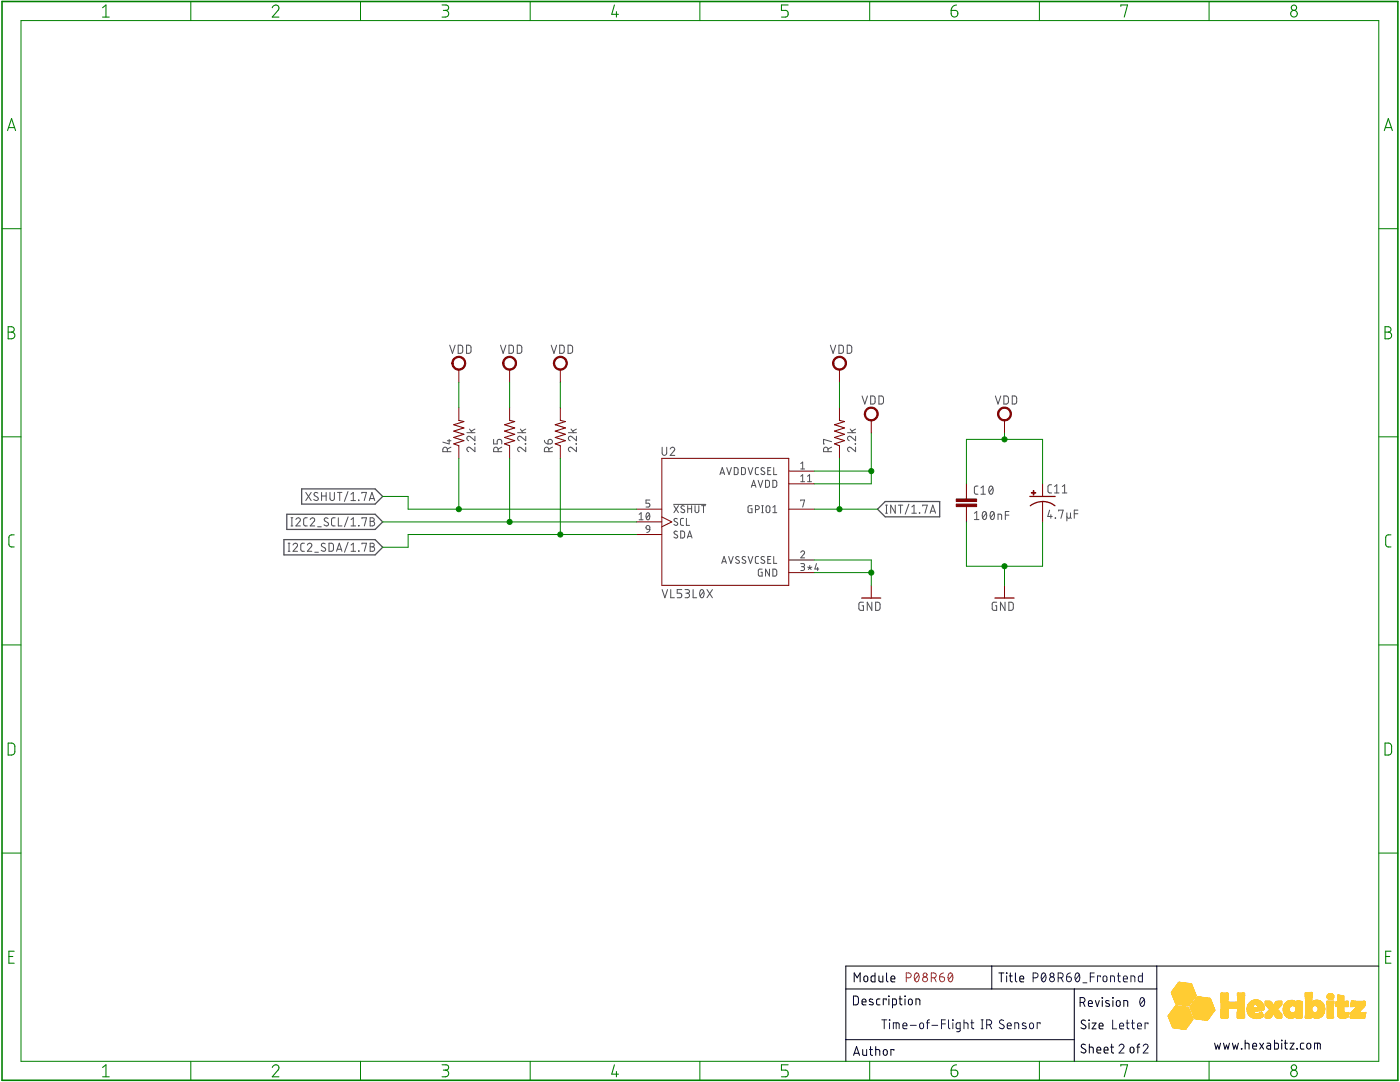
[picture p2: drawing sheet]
<svg xmlns="http://www.w3.org/2000/svg" width="279mm" height="216mm" viewBox="0 0 279 216" stroke-linecap="round" stroke-linejoin="round" font-family="sans-serif">
<g fill="none" stroke="#505050" stroke-width=".2">
<path d="M89.7 68.9l.6 1.6 .5-1.6M91.4 68.9h.7l.2 .3 .1 .9-.3 .4h-.7zM93.1 68.9h.6l.3 .3v1l-.3 .3h-.6zM99.9 68.9l.5 1.6 .6-1.6M101.6 68.9h.6l.2 .3v1l-.2 .3h-.6zM103.2 68.9h.7l.2 .3v.9l-.2 .4h-.7zM110 68.9l.6 1.6 .5-1.6M111.7 68.9h.6l.3 .3v.9l-.3 .4h-.6zM113.4 68.9l.7 .1a1.33 1.33 0 0 1 .1 1.2l-.2 .3h-.6zM165.7 68.9l.6 1.6 .5-1.6M167.4 68.9h.6l.3 .3v1l-.3 .3h-.6zM169.1 68.9l.7 .1a1.33 1.33 0 0 1 .1 1.2l-.2 .3h-.6z"/>
<path d="M172 79l.6 1.6 .5-1.6M173.8 79h.6l.2 .3v1l-.2 .3h-.6zM175.4 79h.6l.3 .3v.9l-.3 .4h-.6zM198.6 79l.6 1.6 .5-1.6M200.3 79h.7l.2 .3 .1 .9-.3 .4h-.7zM202 79h.6l.3 .3v.9l-.3 .4h-.6zM61 98.3l1.1 1.6M62.1 98.3l-1.1 1.6M63.4 98.4l-.2-.1a.38 .38 0 0 0-.5 .1 .38 .38 0 0 0 .1 .5l.5 .3a.4 .4 0 0 1 .1 .6 .4 .4 0 0 1-.6 0l-.2-.1M64.2 98.3v1.6M64.2 99h.9M65.1 98.3v1.6"/>
<path d="M65.8 98.3v1.1a.44 .44 0 0 0 .5 .5 .44 .44 0 0 0 .4-.5v-1.1M67.4 98.3h.8M67.8 98.3v1.6M69.4 98.1l-.7 2M70 98.6l.5-.3v1.6M70 99.9h1M71.5 99.8l.1 .1zM72.2 98.4v-.1h.9l-.4 1.6M73.7 99.9l.5-1.6 .6 1.6M73.8 99.5h.9M89.3 90.1v-.4a.46 .46 0 0 0-.5-.5 .46 .46 0 0 0-.4 .5v.4h1.6M89.3 87.9h.7"/>
<path d="M89.6 87.7v.9l-1.2-.4M90 89.2l-.7 .4M93.2 86.3h1.6M93.7 85.6l.6 .7M94.7 88.5l.1 .1zM94.8 89.2v.9l-.9-.7a.44 .44 0 0 0-.7 .1 .44 .44 0 0 0 .3 .6M94.8 87v.9l-.9-.7a.44 .44 0 0 0-.7 .1 .44 .44 0 0 0 .3 .6M94.8 85.6l-.8 .4M98.5 87.7v.9h.7v-.6a.46 .46 0 0 1 .5-.3 .46 .46 0 0 1 .4 .3v.6M99.4 90.1v-.4a.46 .46 0 0 0-.4-.5 .46 .46 0 0 0-.5 .5v.4h1.6M100.1 89.2l-.7 .4M103.3 86.3h1.6"/>
<path d="M103.8 85.6l.6 .7M104.8 88.5l.1 .1zM104.9 89.2v.9l-.9-.7a.44 .44 0 0 0-.7 .1 .44 .44 0 0 0 .4 .6M104.9 87v.9l-.9-.7a.44 .44 0 0 0-.7 .1 .44 .44 0 0 0 .4 .6M104.9 85.6l-.7 .4M108.6 87.9l.2 .4 .6 .3M109.5 87.8a.46 .46 0 0 1 .7 .1 .46 .46 0 0 1-.4 .7h-.4zM109.5 90.1v-.4a.44 .44 0 0 0-.4-.5 .44 .44 0 0 0-.5 .5v.4h1.7M110.3 89.2l-.8 .4M113.4 86.3h1.6M114 85.6l.5 .7M115 88.5v.1z"/>
<path d="M115 89.2v.9l-.8-.7a.44 .44 0 0 0-.8 .1 .44 .44 0 0 0 .4 .6M115 87v.9l-.8-.7a.44 .44 0 0 0-.8 .1 .44 .44 0 0 0 .4 .6M115 85.6l-.7 .4M129.7 99.8h-.8v.6h.5a.39 .39 0 0 1 .3 .4 .39 .39 0 0 1-.3 .4h-.5M132.1 89.2v1.2a.46 .46 0 0 0 .5 .5 .46 .46 0 0 0 .5-.5v-1.2M133.8 89.6a.44 .44 0 0 1 .6-.4 .44 .44 0 0 1 .1 .8l-.7 .9h.9M143.7 94.7l.4-1.4 .5 1.4M143.8 94.4h.7M145 93.3l.5 1.4 .5-1.4M146.5 93.3h.6l.2 .2v1l-.2 .2h-.6zM148 93.3h.5l.2 .2v1l-.2 .2h-.5zM149.3 93.3l.5 1.4 .4-1.4"/>
<path d="M149.9 97.2l.5-1.4 .5 1.4M150.1 96.9h.6M151.3 95.8l.5 1.4 .4-1.4M151.4 93.3h-.5l-.2 .3 .1 .9 .1 .2h.5M152.5 93.4a.35 .35 0 0 0-.5 0 .35 .35 0 0 0 0 .5l.5 .2a.32 .32 0 0 1 .1 .5 .32 .32 0 0 1-.5 .1l-.3-.2M152.8 95.8l.5 .1 .2 .2v.9l-.2 .2h-.5zM153.2 93.9h.5M153.8 93.3h-.6v1.4h.6M154.2 95.8l.6 .1 .2 .2v.7l-.2 .4h-.6zM154.4 93.3v1.4h.6M159.8 92.5l.4-.3v1.4M159.8 95l.4-.3v1.4"/>
<path d="M159.8 93.6h.8M159.8 99.9v-.1h.8l-.4 1.4M159.8 96.1h.8M161.2 96.1h.7M161.2 95l.4-.3v1.4M165.2 90.1v-.4a.44 .44 0 0 0-.4-.5 .44 .44 0 0 0-.4 .5v.4h1.6M166 88.1l-1.6-.4v.9h.1M166 89.2l-.8 .4M169.1 86.3h1.7M169.7 85.6l.5 .7M170.7 88.5l.1 .1zM170.8 89.2v.9l-.9-.7a.44 .44 0 0 0-.7 .1 .44 .44 0 0 0 .3 .6"/>
<path d="M170.8 87v.9l-.9-.7a.44 .44 0 0 0-.7 .1 .44 .44 0 0 0 .3 .6M170.8 85.6l-.8 .4M195.2 97h-.5l-.2 .3 .1 1.2 .6 .1M195.8 98.6h.9M195.8 97.3l.4-.3v1.6M197.5 97.1l.3-.1a.97 .97 0 0 1 0 1.6 1.02 1.02 0 0 1-.3-1.5zM198.1 97.3l-.7 1M209.9 96.7l-.5 .1-.3 .3 .1 1 .2 .2 .5 .1M210.5 98.4h.8M210.5 97.1l.4-.4v1.7M212 98.4h.9M212 97.1l.5-.4v1.7"/>
<path d="M57.5 110h.4M57.5 108.4h.4M57.7 108.4v1.6M58.1 103.3h.3M58.1 104.9h.3M58.3 103.3v1.6M58.5 108.8a.44 .44 0 0 1 .6-.4 .44 .44 0 0 1 .1 .7l-.7 .9h.9M59.1 103.7a.44 .44 0 0 1 .6-.4 .44 .44 0 0 1 .1 .7l-.7 .9h.8M60.7 108.4h-.4l-.3 .4 .1 1 .2 .2h.4M61.3 103.3l-.5 .1-.2 .3 .1 1.1 .6 .1M61.3 108.8a.44 .44 0 0 1 .7-.4 .44 .44 0 0 1 .1 .7l-.8 .9h.9M61.9 103.7a.44 .44 0 0 1 .6-.4 .44 .44 0 0 1 .2 .7l-.8 .9h.9"/>
<path d="M62.8 110.2h.7M63.4 105.1h.7M64.9 108.5a.41 .41 0 0 0-.6-.1 .41 .41 0 0 0-.1 .6l.6 .3a.38 .38 0 0 1 .1 .5 .38 .38 0 0 1-.5 .2l-.3-.2M65.5 103.5l-.4-.2-.3 .1-.1 .3 .1 .2 .6 .4a.41 .41 0 0 1 0 .6 .41 .41 0 0 1-.6-.1l-.1-.1M65.7 108.4h.6l.2 .3v1l-.2 .3h-.6zM66.9 103.3l-.5 .1-.2 .3v1l.2 .2h.5M67.2 110l.5-1.6 .5 1.6M67.3 109.6h.8M67.5 103.3v1.6h.7M69.5 103.1l-.8 2M69.5 108.2l-.8 2M70.1 104.9h.9"/>
<path d="M70.1 103.7l.4-.4v1.6M70.1 108.8l.4-.4v1.6M70.1 110h.9M71.6 104.9h.1M71.6 109.9v.1zM72.2 103.5v-.2h1l-.5 1.6M72.2 108.6v-.2h1l-.5 1.6M73.9 103.3h.4a.36 .36 0 0 1 .4 .4 .36 .36 0 0 1-.4 .3 .46 .46 0 0 1 .5 .5 .46 .46 0 0 1-.5 .4h-.4zM73.9 108.4h.4a.36 .36 0 0 1 .4 .4 .36 .36 0 0 1-.4 .3 .44 .44 0 0 1 .5 .5 .44 .44 0 0 1-.5 .4h-.4zM73.9 104h.4M73.9 109.1h.4M127.6 102.6l.4-.3v1.4"/>
<path d="M127.6 103.7h.7M129 105l.3-.1 .3 .1 .1 .6-.7-.1zM129.1 102.4l.2-.1a.83 .83 0 0 1 0 1.4 .88 .88 0 0 1-.2-1.3zM129.6 102.6l-.6 .8M129.7 105.6l-.1 .4-.5 .3M132.1 117.6l.6 1.7 .5-1.7M133.9 117.6v1.7h.7M134.4 100.6h6.5M134.5 100.9l.9 1.4M135.2 106.1l-.4-.1-.3 .3 .1 .2 .5 .3a.38 .38 0 0 1 0 .6 .38 .38 0 0 1-.6-.2M135.2 103.5h-.5l-.2 .2 .1 .2 .5 .3a.38 .38 0 0 1 0 .6 .38 .38 0 0 1-.6-.2M135.4 100.9l-.9 1.4"/>
<path d="M135.8 106h.6l.2 .2v.8l-.2 .3-.6 .1zM136.1 117.6h-1v.8h.6a.47 .47 0 0 1 .4 .4 .47 .47 0 0 1-.4 .5h-.6M136.4 103.4l-.4 .1-.2 .2v.9l.6 .2M136.6 101l-.5-.1-.2 .3 .6 .5a.35 .35 0 0 1 0 .6 .35 .35 0 0 1-.5-.1l-.1-.1M136.7 117.6h.5a.36 .36 0 0 1 .4 .4 .36 .36 0 0 1-.4 .4h-.3M137 103.4v1.4h.6M137.2 118.4a.46 .46 0 0 1 .4 .4 .46 .46 0 0 1-.4 .5h-.5M137.2 107.4l.4-1.4 .5 1.4M137.2 100.9v1.4M137.2 101.5h.8M137.3 107h.7M138 100.9v1.4"/>
<path d="M138.3 117.6v1.7h.7M138.7 100.9v1a.38 .38 0 0 0 .4 .4 .38 .38 0 0 0 .4-.4v-1M139.8 117.8l.3-.2a.97 .97 0 0 1 0 1.7 1.02 1.02 0 0 1-.3-1.5zM140 100.9h.8M140.4 100.9v1.4M140.4 118l-.7 .9M141.1 117.6l1.1 1.7M142.2 117.6l-1.1 1.7M144 112.4l.5-1.4 .5 1.4M144.2 112.1h.6M145.4 111l.5 1.4 .4-1.4M147.5 111.1h-.5l-.2 .2 .1 .2 .5 .3a.38 .38 0 0 1 0 .6 .38 .38 0 0 1-.6-.2"/>
<path d="M148.8 111.1h-.5l-.2 .2 .1 .2 .5 .3a.35 .35 0 0 1 0 .6 .35 .35 0 0 1-.5-.1l-.1-.1M149.3 111l.5 1.4 .4-1.4M150.1 100.9h-.6l-.2 .2v.9l.2 .3h.6v-.8h-.3M150.8 101.7h.4a.39 .39 0 0 0 .3-.4 .39 .39 0 0 0-.3-.4h-.4v1.4M151.4 111l-.5 .1-.2 .2 .1 .9 .1 .2h.5M152 100.9h.3M152 102.3h.3M152.1 113.6h-.6l-.1 .1-.1 1 .2 .2 .6 .1v-.8h-.2M152.2 100.9v1.4M152.5 111.1a.35 .35 0 0 0-.5 0 .35 .35 0 0 0 0 .5l.5 .2a.32 .32 0 0 1 .1 .5 .32 .32 0 0 1-.5 .1l-.3-.2M153 101l.3-.1 .2 .1 .1 .9a.38 .38 0 0 1-.3 .4 .38 .38 0 0 1-.4-.4zM153.2 111.7h.5"/>
<path d="M153.6 113.6v1.4l-.8-1.4v1.4M153.8 111h-.6v1.4h.6M154.2 113.6h.6l.2 .2v.8l-.2 .3-.6 .1zM154.2 102.3h.8M154.2 101.2l.4-.3v1.4M154.4 111v1.4h.6M159.8 112.5h.6l.2 .2-.2 .3-.4 .1M159.8 110.2a.38 .38 0 0 1 .5-.3 .38 .38 0 0 1 .2 .6l-.7 .8h.8M160.2 113.1a.38 .38 0 0 1 .4 .4 .38 .38 0 0 1-.4 .3h-.4M161.2 113.2l.4 .1M161.6 112.8v.5M161.6 113.3l.3 .3"/>
<path d="M161.6 113.3l-.3 .3M162 113.2l-.4 .1M162.9 112.5l-.3 1h.8M163.2 113.2v.6M176.7 102.4h.4M176.7 100.8h.4M176.9 100.8v1.6M178.7 100.8v1.6l-.9-1.6v1.6M179.3 100.8h.9M179.7 100.8v1.6M181.4 100.6l-.7 2M182 102.4h.9"/>
<path d="M182 101.2l.4-.4v1.6M183.5 102.3l.1 .1zM184.1 101v-.2h1l-.5 1.6M185.6 102.4l.6-1.6 .5 1.6M185.8 102h.8M194.5 102.4l.4-.3v1.6M194.5 103.7h.9M196.2 102.2l.3-.1a.95 .95 0 0 1 0 1.6 .98 .98 0 0 1-.3-1.5zM196.8 102.4l-.7 .9M197.8 102.2l.2-.1a.95 .95 0 0 1 0 1.6 1 1 0 0 1-.2-1.5zM198.4 102.4l-.7 .9M199.2 103.7v-1.1l.7 .1v1"/>
<path d="M200.6 102.8h.8M201.4 102.1h-.8v1.6M209.5 101.8l-.4 1.3h.9M209.7 102.7v.7M210.6 103.3l.1 .1zM211.3 102v-.2h.9l-.5 1.6M212.9 103.1a.36 .36 0 0 0 .4 .3 .36 .36 0 0 0 .3-.3M212.9 102.3v1.6M213.6 102.3v.9l.2 .2M214.4 102.5h.7M215.1 101.8h-.7v1.6M172.3 120.2l-.8 .1-.1 .2 .1 1.2 .8 .1v-.9h-.3"/>
<path d="M174 120.2v1.6l-.9-1.6v1.6M174.8 120.2h.6l.2 .2v.9l-.2 .5h-.6zM198.9 120.2h-.7l-.2 .2v1l.2 .4h.7v-.9h-.3M200.6 120.2v1.6l-.9-1.6v1.6M201.3 120.2h.7l.2 .2v1.1l-.2 .3h-.7z"/>
</g>
<path d="M60.2 97.6h14.7l1.5 1.5-1.5 1.5h-14.7zM56.7 107.7h18.2l1.5 1.5-1.5 1.5h-18.2zM57.2 102.6h17.7l1.5 1.5-1.5 1.5h-17.7zM175.1 101.6l1.6-1.5h10.8v3h-10.8z" fill="none" stroke="#505050" stroke-width=".25"/>
<g fill="none" stroke="#800000" stroke-width=".2">
<path d="M91.6 73.7v2.6M101.7 73.7v2.6M111.8 73.7v2.6M167.5 73.7v2.6M91.6 81.3v2.6M91.6 88.9v2.6M101.7 81.3v2.6M101.7 88.9v2.6M111.8 81.3v2.6M111.8 88.9v2.6M132.1 91.5h25.3v25.3h-25.3zM157.4 94h5.1"/>
<path d="M157.4 96.5h5.1M167.5 81.3v2.6M167.5 88.9v2.6M173.9 83.9v2.5M192.9 96.5v3.1M200.5 83.9v2.5M208.1 96.5v2.6M127 101.6h5.1M127 106.7h5.1M127 104.1h5.1M132.1 103.1l2 1-2 1M157.4 101.6h5.1"/>
<path d="M157.4 114.3h5.1M157.4 111.7h5.1M173.9 116.8v2.5M192.9 101.1v3M200.5 116.8v2.5M208.1 100.1v4"/>
</g>
<g fill="#800000" stroke="#800000" stroke-width=".2">
<path d="M190.8 100.6h4.1v.5h-4.1z"/>
<path d="M190.8 99.6h4.1v.5h-4.1z"/>
<path d="M205.8 98.3h.9v.1h-.9z"/>
<path d="M206.2 97.9h.1v.9h-.1z"/>
</g>
<path d="M205.5 99.1h5.1M172 119.3h3.8M198.6 119.3h3.8M208.1 100.1h.5a3.8 3.8 0 0 1 1.9 .8M208.1 100.1l-1.1 .1-1.4 .7" fill="none" stroke="#800000" stroke-width=".25"/>
<g fill="#800000" stroke="#800000" stroke-width=".2">
<path d="M90.6 71.5a1.39 1.39 0 0 1 2.2 .3 1.39 1.39 0 0 1-.9 2 1.39 1.39 0 0 1-1.7-1.3h.2a1.15 1.15 0 0 1 1.6-1.1 1.15 1.15 0 0 1 .3 1.9 1.15 1.15 0 0 1-1.8-.5l-.1-.3h-.2z" fill-rule="evenodd"/>
<path d="M100.7 71.5a1.39 1.39 0 0 1 2.2 .3 1.39 1.39 0 0 1-.8 2 1.39 1.39 0 0 1-1.8-1.3h.3a1.14 1.14 0 0 1 1.6-1.1 1.14 1.14 0 0 1 .2 1.9 1.14 1.14 0 0 1-1.8-.5v-.3h-.3z" fill-rule="evenodd"/>
<path d="M110.8 71.5a1.39 1.39 0 0 1 2.2 .3 1.39 1.39 0 0 1-.8 2 1.39 1.39 0 0 1-1.8-1.3h.3a1.15 1.15 0 0 1 1.6-1.1 1.15 1.15 0 0 1 .3 1.9 1.15 1.15 0 0 1-1.9-.5v-.3h-.3z" fill-rule="evenodd"/>
<path d="M166.5 71.5a1.4 1.4 0 0 1 2.2 .2 1.4 1.4 0 0 1-.8 2.1 1.4 1.4 0 0 1-1.7-1.3h.2a1.14 1.14 0 0 1 1.7-1 1.14 1.14 0 0 1 .1 2 1.14 1.14 0 0 1-1.8-.7v-.3h-.2z" fill-rule="evenodd"/>
<path d="M172.9 81.7a1.39 1.39 0 0 1 2.2 .2 1.39 1.39 0 0 1-.9 2.1 1.39 1.39 0 0 1-1.7-1.4h.2a1.14 1.14 0 0 1 1.7-.9 1.14 1.14 0 0 1 .2 1.9 1.14 1.14 0 0 1-1.8-.7l-.1-.3h-.2z" fill-rule="evenodd"/>
<path d="M199.5 81.7a1.39 1.39 0 0 1 2.2 .2 1.39 1.39 0 0 1-.9 2.1 1.39 1.39 0 0 1-1.7-1.4h.2a1.14 1.14 0 0 1 1.6-1.1 1.14 1.14 0 0 1 .3 1.9 1.14 1.14 0 0 1-1.8-.5l-.1-.3h-.2z" fill-rule="evenodd"/>
</g>
<path d="M91.6 83.9l1 .2-2 .7 2 .6-2 .6 2 .7-2 .6 2 .6-2 .7 1 .3M101.7 83.9l1 .2-2 .7 2 .6-2 .6 2 .7-2 .6 2 .6-2 .7 1 .3M111.8 83.9l1 .2-2 .7 2 .6-2 .6 2 .7-2 .6 2 .6-2 .7 1 .3M167.5 83.9l1.1 .2-2.1 .7 2.1 .6-2.1 .6 2.1 .7-2.1 .6 2.1 .6-2.1 .7 1 .3" fill="none" stroke="#800000" stroke-width=".21"/>
<path d="M.4 .3h278.6v215.3h-278.6z" fill="none" stroke="#008000" stroke-width=".32"/>
<g fill="none" stroke="#008000" stroke-width=".2">
<path d="M4.2 4.1h271v207.7h-271zM38.1 .3v3.8M71.9 .3v3.8M105.8 .3v3.8M139.7 .3v3.8M173.6 .3v3.8M207.4 .3v3.8M241.3 .3v3.8M.4 45.6h3.8M275.2 45.6h3.8M91.6 76.3v5M101.7 76.3v5"/>
<path d="M111.8 76.3v5M167.5 76.3v5M.4 87.2h3.8M76.4 99.1h5v2.5h45.6M91.6 91.5v10.1M101.7 91.5v12.6M111.8 91.5v15.2M162.5 94h11.4M167.5 91.5v10.1M173.9 86.4v10.1h-11.4M192.9 96.5v-8.8h15.2v8.8M200.5 86.4v1.3"/>
<path d="M275.2 87.2h3.8M76.4 104.1h50.6M127 106.7h-45.6v2.5h-5M162.5 111.7h11.4v5.1M162.5 101.6h12.6M162.5 114.3h11.4M192.9 104.1v8.9h15.2v-8.9M200.5 113v3.8M.4 128.7h3.8M275.2 128.7h3.8M.4 170.2h3.8M275.2 170.2h3.8"/>
<path d="M38.1 211.8v3.8M71.9 211.8v3.8M105.8 211.8v3.8M139.7 211.8v3.8M173.6 211.8v3.8M207.4 211.8v3.8M241.3 211.8v3.8"/>
</g>
<g fill="none" stroke="#008000" stroke-width=".21">
<path d="M20.5 1.5l.6-.5v2.4M20.5 3.4h1.3M54.3 1.5a.66 .66 0 0 1 1-.5 .66 .66 0 0 1 .2 1.1l-1.2 1.3h1.4M88.2 1h.8a.54 .54 0 0 1 .5 .5 .54 .54 0 0 1-.5 .6h-.5M88.9 2.1a.67 .67 0 0 1 .7 .6 .67 .67 0 0 1-.7 .7h-.7M122.6 1l-.5 1.9h1.3M123 2.3v1.1M157.3 1h-1.3v1.1h.8a.68 .68 0 0 1 .5 .6 .68 .68 0 0 1-.5 .7h-.8M189.8 2.1h.8a.67 .67 0 0 1 .6 .7 .67 .67 0 0 1-.8 .6 .67 .67 0 0 1-.6-.7zM190.9 1a1.08 1.08 0 0 0-1.1 1.1M223.7 1.3v-.3h1.3l-.6 2.4M1.5 26.1l.8-2.4 .8 2.4"/>
<path d="M1.7 25.5h1.2M276.3 26.1l.8-2.4 .8 2.4M276.5 25.5h1.2M1.6 65.2h.7a.54 .54 0 0 1 .5 .5 .54 .54 0 0 1-.5 .6 .67 .67 0 0 1 .7 .6 .67 .67 0 0 1-.7 .7h-.7zM1.6 66.3h.7M276.4 65.2h.7a.54 .54 0 0 1 .5 .5 .54 .54 0 0 1-.5 .6 .67 .67 0 0 1 .6 .6 .67 .67 0 0 1-.6 .7h-.7zM276.4 66.3h.7M2.8 106.7h-.5a.54 .54 0 0 0-.5 .6l.1 1.6 .2 .2h.7M277.6 106.7h-.5a.54 .54 0 0 0-.6 .6l.1 1.5 .3 .3h.7M1.6 148.3h.9l.4 .4 .1 1.3-.2 .4a1.18 1.18 0 0 1-1.2 .3zM276.4 148.3h.9l.4 .4v1.5l-.4 .4-.9 .1zM1.8 190.9h.8"/>
<path d="M2.8 189.8h-1v2.4h1M276.5 190.9h.8M277.6 189.8h-1.1v2.4h1.1M20.5 213l.6-.5v2.4M20.5 214.9h1.3M54.3 213a.66 .66 0 0 1 1-.5 .66 .66 0 0 1 .2 1l-1.2 1.4h1.4M88.2 212.5h.8a.53 .53 0 0 1 .5 .5 .53 .53 0 0 1-.5 .5h-.5M88.9 213.5a.67 .67 0 0 1 .7 .7 .67 .67 0 0 1-.7 .7h-.7M122.6 212.5l-.5 1.8h1.3M123 213.8v1.1M157.3 212.5h-1.3v1h.8a.68 .68 0 0 1 .5 .7 .68 .68 0 0 1-.5 .7h-.8M189.8 213.5h.8a.67 .67 0 0 1 .6 .8 .67 .67 0 0 1-.8 .6 .67 .67 0 0 1-.6-.7z"/>
<path d="M190.9 212.5a1.05 1.05 0 0 0-1.1 1M223.7 212.7v-.2h1.3l-.6 2.4"/>
<circle cx="258.2" cy="1.5" r=".52"/>
<circle cx="258.2" cy="2.7" r=".67"/>
<circle cx="258.2" cy="213" r=".53"/>
<circle cx="258.2" cy="214.2" r=".67"/>
</g>
<g fill="#008000" stroke="#008000" stroke-width=".2">
<circle cx="173.9" cy="94" r=".51"/>
<circle cx="200.5" cy="87.7" r=".51"/>
<circle cx="101.7" cy="104.1" r=".51"/>
<circle cx="167.5" cy="101.6" r=".51"/>
<circle cx="91.6" cy="101.6" r=".51"/>
<circle cx="111.8" cy="106.7" r=".51"/>
<circle cx="173.9" cy="114.3" r=".51"/>
<circle cx="200.5" cy="113" r=".51"/>
</g>
<g fill="none" stroke="#000" stroke-width=".2">
<path d="M168.8 197.3h62.1M170.3 198.8h.7l.3 .3v.9l-.3 .5h-.7zM170.5 195.9v-1.8l.6 1 .6-1v1.8M172 199.9h.8a.41 .41 0 0 0-.3-.5 .41 .41 0 0 0-.5 .3l.1 .7 .7 .1M172.5 194.8l.3-.1 .3 .1 .1 .7a.39 .39 0 0 1-.4 .4 .39 .39 0 0 1-.4-.4zM174.2 199.4l-.5-.1-.2 .1v.3l.7 .4v.3h-.7M174.6 194.1v1.8h-.6l-.2-.3 .1-.7 .1-.1 .6-.1M175.4 194.7v1l.3 .2h.5v-1.2M175.6 199.3l-.5 .1-.2 .2 .1 .8 .6 .1M176.9 199.5v-.2h-.6v1.2M176.9 194.1v1.5l.3 .3M177.3 198.8h.1z"/>
<path d="M177.4 199.3v1.2M177.8 195.3h.8a.41 .41 0 0 0-.3-.6 .41 .41 0 0 0-.5 .4l.1 .7 .7 .1M179.4 199.3h.6M179.6 198.8v1.5l.4 .2M180.6 198.8h.1zM180.6 199.3v1.2M181.4 199.5l.3-.2 .2 .2 .2 .6a.39 .39 0 0 1-.4 .4 .39 .39 0 0 1-.4-.4zM197.9 192.8v4.5M199.3 194.1h1M199.8 194.1v1.8M200.9 194.1l.1 .1zM200.9 194.7v1.2"/>
<path d="M201.4 194.7h.6M201.6 194.1l.1 1.6 .3 .2M202.6 194.1v1.5l.3 .3M203.5 195.3h.8a.41 .41 0 0 0-.3-.6 .41 .41 0 0 0-.5 .4l.1 .7 .7 .1M214.4 197.3v14.5M218.6 199.6l.4 1.2 .4-1.2M219.9 199.1l.1 .1zM220 199.6v1.2M221.3 199.7l-.4-.1-.3 .3 .1 .2 .7 .3v.3l-.2 .1-.5-.1M222.1 199.1l.1 .1zM222.1 199.6v1.2M222.9 199.7l.3-.1 .3 .1 .1 .7a.39 .39 0 0 1-.4 .4 .39 .39 0 0 1-.4-.4z"/>
<path d="M230.9 192.8v19M275.2 192.8h-106.4v19M168.8 207.5h45.6M170.3 210.6l.6-1.8 .6 1.8M170.5 210.2h.9M172.2 209.4v1l.3 .2h.5v-1.2M173.5 209.4h.6M173.7 208.8l.1 1.6 .3 .2M174.8 209.4l.7 .2 .1 1M174.8 208.8v1.8M176.4 209.5l.3-.1 .3 .1 .1 .7a.4 .4 0 0 1-.4 .4 .4 .4 0 0 1-.4-.4zM178.1 200.5h.6l.2-.2v-.7l-.1-.2-.7-.1v1.8"/>
<path d="M178.4 209.6v-.2h-.6v1.2M182.8 200.5v-1.2l.7 .2 .1 1M215.6 200h.4a.49 .49 0 0 0 .5-.5 .49 .49 0 0 0-.5-.4h-.4v1.7M216.2 200l.3 .8M216.6 203.7l-.2-.1a.42 .42 0 0 0-.6 .1 .42 .42 0 0 0 .2 .6l.5 .3a.44 .44 0 0 1 .1 .6 .44 .44 0 0 1-.7 0l-.2-.1M216.6 208.5l-.2-.1a.41 .41 0 0 0-.6 .1 .41 .41 0 0 0 .2 .6l.5 .3a.44 .44 0 0 1 .1 .7 .44 .44 0 0 1-.7-.1l-.2-.1M217.2 200.2h.8a.41 .41 0 0 0-.3-.5 .41 .41 0 0 0-.5 .3l.1 .7 .7 .1M217.3 203.5l.1 .1zM217.3 204.1v1.2M217.4 208.9l.7 .2 .1 1M217.4 208.3v1.8M218 204.1h.7l-.7 1.2h.7"/>
<path d="M218.9 209.5h.8a.41 .41 0 0 0-.3-.5 .41 .41 0 0 0-.5 .3l.1 .7 .7 .1M219.4 204.7h.7a.41 .41 0 0 0-.2-.6 .41 .41 0 0 0-.5 .4v.7l.7 .1M220.3 209.5h.8a.41 .41 0 0 0-.2-.6 .41 .41 0 0 0-.6 .4l.1 .7 .7 .1M221.7 208.9h.5M221.8 208.3l.1 1.6 .3 .2M224.3 200.8v-1.2l.7 .2 .1 1M225.6 209h.5a.66 .66 0 0 1 .2 .6 .66 .66 0 0 1-.4 .5l-.3-.2zM226.9 208.9h.6M227.5 208.3l-.4 .2v1.6M242.4 208.2l.3 1.1 .3-.8 .3 .8 .3-1.1M244.2 208.2l.3 1.1 .3-.8 .3 .8 .3-1.1M246 208.2l.3 1.1 .2-.8 .3 .8 .3-1.1"/>
<path d="M247.7 209.2l.1 .1zM248.5 208.2l.8 .1v1M248.5 207.6v1.7M250 208.7h.8a.41 .41 0 0 0-.3-.5 .41 .41 0 0 0-.5 .3l.1 .8h.7M251.4 208.2l.8 1.1M252.2 208.2l-.8 1.1M252.9 208.2h.5l.2 .1v1l-.7-.1v-.4l.7-.2M254.4 207.6v1.7h.6l.1-.3v-.7l-.1-.1h-.6M255.8 207.6v.1zM255.8 208.2v1.1M256.3 208.2h.6M256.5 207.6v1.5l.4 .2"/>
<path d="M257.5 208.2h.8l-.8 1.1h.8M258.8 209.2l.1 .1zM260.2 208.2h-.5l-.2 .2 .1 .9h.6M260.9 208.3l.3-.1 .3 .1 .1 .6a.4 .4 0 0 1-.4 .4 .4 .4 0 0 1-.4-.4zM262.3 209.3v-1.1h1.1l.1 1.1M262.9 208.2v1.1"/>
</g>
<g fill="none" stroke="#000080" stroke-width=".2">
<path d="M206.2 195.1h.5a.49 .49 0 0 0 .5-.5 .49 .49 0 0 0-.5-.5h-.5v1.8M208 194.2l.3-.1a1.06 1.06 0 0 1 0 1.8 1.12 1.12 0 0 1-.3-1.7zM208.7 194.5l-.8 1M211.2 195.1h.5a.49 .49 0 0 0 .5-.5 .49 .49 0 0 0-.5-.5h-.5v1.8M211.8 195.1l.4 .8M212.9 194.9h.5a.49 .49 0 0 1 .4 .6 .49 .49 0 0 1-.5 .4 .49 .49 0 0 1-.4-.5zM213.6 194.1a.77 .77 0 0 0-.7 .8M214.7 194.2l.3-.1a1.06 1.06 0 0 1 0 1.8 1.17 1.17 0 0 1-.3-1.7zM215.4 194.5l-.8 1M216.1 196.1h.8M217.6 194.9h.8M218.4 194.1h-.8v1.8"/>
<path d="M219.6 194.9v-.2h-.6v1.2M220.2 194.8l.3-.1 .3 .1 .1 .7a.39 .39 0 0 1-.4 .4 .39 .39 0 0 1-.4-.4zM221.6 195.9v-1.2l.8 .2v1M223 194.7h.6M223.2 194.1v1.6l.4 .2M224.2 195.3h.8a.41 .41 0 0 0-.3-.6 .41 .41 0 0 0-.5 .4l.1 .7 .7 .1M225.7 195.9v-1.2l.7 .2 .1 1M227.7 199.2l.2-.1a1.03 1.03 0 0 1 0 1.7 1.14 1.14 0 0 1-.2-1.6zM228 194.1v1.8h-.6l-.2-.3v-.7l.2-.1 .6-.1M228.3 199.5l-.7 .9M176 203.5h1M176.5 203.5v1.8"/>
<path d="M177.5 203.5l.1 .1zM177.5 204.1v1.2M178.3 205.3v-1.2l1.1 .1 .1 1.1M178.9 204.1v1.2M180.2 204.7h.8a.42 .42 0 0 0-.3-.6 .42 .42 0 0 0-.5 .4l.1 .7 .7 .1M181.7 204.6h1.2M183.7 204.2l.2-.1 .3 .1 .1 .7a.39 .39 0 0 1-.4 .4 .39 .39 0 0 1-.4-.4zM184.9 204.1h.6M185.5 203.5l-.4 .2v1.6M186 204.6h1.1M187.9 204.3h.8M188.7 203.5h-.8v1.8"/>
<path d="M189.3 203.5v1.5l.3 .3M190.1 203.5l.1 .1zM190.2 204.1v1.2M191.6 205.3h-.6l-.2-.2v-.7l.2-.3h.6v1.5l-.1 .2-.6 .1M192.4 204.1l.7 .1 .1 1.1M192.4 203.5v1.8M193.8 204.1h.6M194 203.5v1.6l.4 .2M195.8 203.5h.4M195.8 205.3h.4M196 203.5v1.8M196.9 204.5h.5a.5 .5 0 0 0 .5-.5 .5 .5 0 0 0-.5-.5h-.5v1.8"/>
<path d="M197.5 204.5l.4 .8M200.3 203.6a.45 .45 0 0 0-.6-.1 .45 .45 0 0 0-.1 .7l.6 .3a.44 .44 0 0 1 .1 .7 .44 .44 0 0 1-.7 0l-.2-.2M201 204.7h.8a.41 .41 0 0 0-.3-.6 .41 .41 0 0 0-.5 .4l.1 .7 .7 .1M202.5 205.3v-1.2l.8 .1v1.1M204.7 204.2l-.4-.1-.2 .1-.1 .2 .8 .5v.3h-.8M205.6 204.2l.3-.1 .2 .1 .2 .7a.4 .4 0 0 1-.4 .4 .4 .4 0 0 1-.4-.4zM207.6 204.3v-.2h-.6v1.2M222.1 203.5v1.8h.8M223.3 208.7a.49 .49 0 0 1 .7-.3 .49 .49 0 0 1 .2 .7l-.9 1h1M223.4 204.7h.8a.42 .42 0 0 0-.2-.6 .42 .42 0 0 0-.6 .4l.1 .7 .7 .1M224.7 204.1h.6M225 203.5v1.6l.3 .2"/>
<path d="M225.8 204.1h.6M226 203.5v1.6l.4 .2M227 204.7h.8a.41 .41 0 0 0-.3-.6 .41 .41 0 0 0-.5 .4l.1 .7 .7 .1M228.2 208.7a.48 .48 0 0 1 .6-.3 .48 .48 0 0 1 .2 .7l-.8 1h.9M229.1 204.3v-.2h-.6v1.2"/>
<circle cx="209.9" cy="194.5" r=".39"/>
<circle cx="209.9" cy="195.4" r=".49"/>
</g>
<g fill="none" stroke="#d62525" stroke-width=".2">
<path d="M180.9 195.1h.5a.49 .49 0 0 0 .5-.5 .49 .49 0 0 0-.5-.5h-.5v1.8M182.7 194.2l.2-.1a1.03 1.03 0 0 1 0 1.8 1.14 1.14 0 0 1-.2-1.7zM183.3 194.5l-.7 1M185.9 195.1h.5a.49 .49 0 0 0 .4-.5 .49 .49 0 0 0-.4-.5h-.5v1.8M186.5 195.1l.3 .8M187.5 194.9h.6a.5 .5 0 0 1 .4 .6 .5 .5 0 0 1-.5 .4 .5 .5 0 0 1-.5-.5zM188.3 194.1a.8 .8 0 0 0-.8 .8M189.4 194.2l.3-.1a1.06 1.06 0 0 1 0 1.8 1.12 1.12 0 0 1-.3-1.7zM190.1 194.5l-.8 1"/>
<circle cx="184.6" cy="194.5" r=".4"/>
<circle cx="184.6" cy="195.4" r=".49"/>
</g>
<g fill="#fc3" stroke="#fc3" stroke-width=".2">
<path d="M236.3 205.4h.3z"/>
<path d="M236.2 205.3l.4 .1z"/>
<path d="M236 205.3l.6 .1z"/>
<path d="M235.8 205.3h.9z"/>
<path d="M235.6 205.3h1.1z"/>
<path d="M235.4 205.2l1.3 .1z"/>
<path d="M235.2 205.2l1.5 .1z"/>
<path d="M235 205.2h1.7z"/>
<path d="M234.8 205.1l2 .1z"/>
<path d="M234.6 205.1l2.2 .1z"/>
<path d="M234.4 205.1h2.4z"/>
<path d="M234.2 205.1h2.6z"/>
<path d="M234.1 205.1h2.8z"/>
<path d="M234.1 205l2.8 .1z"/>
<path d="M234 205h2.9z"/>
<path d="M234 204.9l2.9 .1z"/>
<path d="M234 204.9h2.9z"/>
<path d="M234 204.9h3z"/>
<path d="M234 204.8l3 .1z"/>
<path d="M234 204.8h3z"/>
<path d="M233.9 204.7l3.2 .1z"/>
<path d="M233.9 204.7h3.2z"/>
<path d="M233.9 204.7h3.3z"/>
<path d="M233.9 204.6l3.3 .1z"/>
<path d="M233.9 204.6h3.3z"/>
<path d="M233.8 204.6h3.4z"/>
<path d="M233.8 204.5l3.4 .1z"/>
<path d="M233.8 204.5h3.5z"/>
<path d="M233.8 204.4l3.5 .1z"/>
<path d="M233.8 204.4h3.5z"/>
<path d="M233.8 204.3l3.5 .1z"/>
<path d="M233.8 204.3l3.6 .1z"/>
<path d="M233.8 204.3h3.6z"/>
<path d="M233.7 204.3h3.7z"/>
<path d="M233.7 204.2l3.7 .1z"/>
<path d="M233.7 204.2h3.8z"/>
<path d="M233.7 204.1l3.8 .1z"/>
<path d="M233.7 204.1h3.9z"/>
<path d="M233.6 204l4 .1z"/>
<path d="M233.7 204l3.9 .1z"/>
<path d="M233.6 204h4z"/>
<path d="M233.6 204h4.1z"/>
<path d="M233.6 203.9l4.1 .1z"/>
<path d="M233.6 203.9h4.1z"/>
<path d="M233.6 203.8l4.1 .1z"/>
<path d="M233.6 203.8l4.2 .1z"/>
<path d="M233.6 203.8h4.2z"/>
<path d="M233.5 203.8h4.3z"/>
<path d="M233.5 203.7l4.3 .1z"/>
<path d="M233.5 203.7h4.3z"/>
<path d="M233.5 203.6l4.4 .1z"/>
<path d="M233.5 203.6h4.4z"/>
<path d="M240.9 203.6h.1z"/>
<path d="M233.5 203.5l4.5 .1z"/>
<path d="M240.6 203.5l.4 .1z"/>
<path d="M233.4 203.5l4.6 .1z"/>
<path d="M240.5 203.5l.5 .1z"/>
<path d="M233.4 203.5h4.6z"/>
<path d="M240.3 203.5h.7z"/>
<path d="M240.1 203.5h.9z"/>
<path d="M233.4 203.4l4.6 .1z"/>
<path d="M239.9 203.4l1.2 .1z"/>
<path d="M233.4 203.4l4.7 .1z"/>
<path d="M239.7 203.4l1.4 .1z"/>
<path d="M233.4 203.4h4.7z"/>
<path d="M239.5 203.4h1.6z"/>
<path d="M239.3 203.4h1.8z"/>
<path d="M233.4 203.3l4.7 .1z"/>
<path d="M239.1 203.3l2 .1z"/>
<path d="M233.4 203.3h4.7z"/>
<path d="M238.9 203.3h2.3z"/>
<path d="M238.8 203.3h2.4z"/>
<path d="M238.5 203.3h2.7z"/>
<path d="M233.3 203.2l4.7 .1z"/>
<path d="M238.4 203.2l2.8 .1z"/>
<path d="M233.3 203.2h4.7z"/>
<path d="M238.4 203.2h2.8z"/>
<path d="M250.7 203.2h.2z"/>
<path d="M238.4 203.2h2.9z"/>
<path d="M250.4 203.2h.8z"/>
<path d="M257.5 203.2h.3z"/>
<path d="M250.3 203.2h1z"/>
<path d="M257.4 203.2h.5z"/>
<path d="M267.7 203.2h.5z"/>
<path d="M233.3 203.1l4.7 .1z"/>
<path d="M238.4 203.1l2.9 .1z"/>
<path d="M250.2 203.1l1.2 .1z"/>
<path d="M252.9 203.1l.3 .1z"/>
<path d="M255.1 203.1l.3 .1z"/>
<path d="M257.3 203.1l.7 .1z"/>
<path d="M258.7 203.1l.6 .1z"/>
<path d="M262.5 203.1l.5 .1z"/>
<path d="M267.6 203.1l.8 .1z"/>
<path d="M269.5 203.1l.3 .1z"/>
<path d="M272 203.1l.4 .1z"/>
<path d="M243.7 203.1l1.3 .1z"/>
<path d="M247 203.1l1.3 .1z"/>
<path d="M250.1 203.1l1.4 .1z"/>
<path d="M252.6 203.1l.8 .1z"/>
<path d="M254.8 203.1l.9 .1z"/>
<path d="M257.2 203.1l.9 .1z"/>
<path d="M258.7 203.1l1.1 .1z"/>
<path d="M260.6 203.1l1.1 .1z"/>
<path d="M262.4 203.1l.8 .1z"/>
<path d="M265 203.1l1 .1z"/>
<path d="M267.5 203.1l1 .1z"/>
<path d="M269.5 203.1l.6 .1z"/>
<path d="M271.7 203.1l.7 .1z"/>
<path d="M233.3 203.1h4.7z"/>
<path d="M238.4 203.1h2.9z"/>
<path d="M243.7 203.1h1.3z"/>
<path d="M246.9 203.1h1.5z"/>
<path d="M250 203.1h1.6z"/>
<path d="M252.6 203.1h.9z"/>
<path d="M254.8 203.1h1z"/>
<path d="M257.1 203.1h1z"/>
<path d="M258.7 203.1h1.1z"/>
<path d="M260.5 203.1h1.2z"/>
<path d="M262.3 203.1h.9z"/>
<path d="M264.9 203.1h1.2z"/>
<path d="M267.4 203.1h1.2z"/>
<path d="M269.5 203.1h2.9z"/>
<path d="M238.3 203.1h3z"/>
<path d="M243.6 203.1h1.5z"/>
<path d="M249.9 203.1h1.8z"/>
<path d="M252.5 203.1h1.1z"/>
<path d="M254.7 203.1h1.1z"/>
<path d="M257.1 203.1h1.1z"/>
<path d="M262.3 203.1h1z"/>
<path d="M267.4 203.1h1.3z"/>
<path d="M233.3 203l4.7 .1z"/>
<path d="M238.3 203l3 .1z"/>
<path d="M243.6 203l1.5 .1z"/>
<path d="M246.9 203l1.5 .1z"/>
<path d="M249.9 203l1.8 .1z"/>
<path d="M252.5 203l1.1 .1z"/>
<path d="M254.7 203l1.1 .1z"/>
<path d="M257 203l1.2 .1z"/>
<path d="M258.7 203l1.2 .1z"/>
<path d="M260.5 203l1.3 .1z"/>
<path d="M262.2 203l1.2 .1z"/>
<path d="M264.9 203l1.2 .1z"/>
<path d="M267.3 203l1.5 .1z"/>
<path d="M269.5 203l2.9 .1z"/>
<path d="M238.3 203l3.1 .1z"/>
<path d="M249.9 203l1.9 .1z"/>
<path d="M256.9 203l1.4 .1z"/>
<path d="M262.1 203l1.3 .1z"/>
<path d="M233.2 203h4.7z"/>
<path d="M238.3 203h3.1z"/>
<path d="M243.6 203h1.5z"/>
<path d="M246.9 203h1.5z"/>
<path d="M249.8 203h2z"/>
<path d="M252.5 203h1.1z"/>
<path d="M254.7 203h1.1z"/>
<path d="M256.9 203h1.4z"/>
<path d="M258.7 203h1.2z"/>
<path d="M260.5 203h1.3z"/>
<path d="M262.1 203h1.4z"/>
<path d="M264.9 203h1.2z"/>
<path d="M267.2 203h1.7z"/>
<path d="M269.5 203h2.9z"/>
<path d="M233.2 202.9l4.7 .1z"/>
<path d="M238.3 202.9l3.1 .1z"/>
<path d="M243.6 202.9l1.5 .1z"/>
<path d="M246.9 202.9l1.5 .1z"/>
<path d="M249.7 202.9l2.2 .1z"/>
<path d="M252.5 202.9l1.1 .1z"/>
<path d="M254.6 202.9l1.2 .1z"/>
<path d="M256.9 202.9l1.4 .1z"/>
<path d="M258.7 202.9l1.2 .1z"/>
<path d="M260.5 202.9l1.3 .1z"/>
<path d="M262 202.9l1.5 .1z"/>
<path d="M264.9 202.9l1.2 .1z"/>
<path d="M267.2 202.9l1.7 .1z"/>
<path d="M269.5 202.9l2.9 .1z"/>
<path d="M252.5 202.9l1.2 .1z"/>
<path d="M262 202.9l1.6 .1z"/>
<path d="M233.2 202.9h4.7z"/>
<path d="M238.3 202.9h3.1z"/>
<path d="M243.6 202.9h1.5z"/>
<path d="M246.9 202.9h1.5z"/>
<path d="M249.7 202.9h2.2z"/>
<path d="M252.5 202.9h1.2z"/>
<path d="M254.6 202.9h1.2z"/>
<path d="M256.8 202.9h1.6z"/>
<path d="M258.7 202.9h1.2z"/>
<path d="M260.5 202.9h1.3z"/>
<path d="M262 202.9h1.6z"/>
<path d="M264.9 202.9h1.2z"/>
<path d="M267.1 202.9h1.9z"/>
<path d="M269.5 202.9h2.9z"/>
<path d="M238.3 202.9h3.2z"/>
<path d="M249.6 202.9h2.4z"/>
<path d="M258.6 202.9h1.3z"/>
<path d="M261.9 202.9h1.8z"/>
<path d="M267.1 202.9h2z"/>
<path d="M233.2 202.8l4.7 .1z"/>
<path d="M238.3 202.8l3.2 .1z"/>
<path d="M243.6 202.8l1.5 .1z"/>
<path d="M246.9 202.8l1.5 .1z"/>
<path d="M249.6 202.8l2.4 .1z"/>
<path d="M252.5 202.8l1.2 .1z"/>
<path d="M254.6 202.8l1.2 .1z"/>
<path d="M256.7 202.8l1.8 .1z"/>
<path d="M258.6 202.8l1.3 .1z"/>
<path d="M260.5 202.8l1.3 .1z"/>
<path d="M261.9 202.8l1.8 .1z"/>
<path d="M264.9 202.8l1.2 .1z"/>
<path d="M267.1 202.8l2 .1z"/>
<path d="M269.5 202.8l2.9 .1z"/>
<path d="M233.2 202.8h4.7z"/>
<path d="M238.2 202.8h3.3z"/>
<path d="M243.6 202.8h1.5z"/>
<path d="M246.9 202.8h1.5z"/>
<path d="M249.5 202.8h2.6z"/>
<path d="M252.5 202.8h1.2z"/>
<path d="M254.6 202.8h1.2z"/>
<path d="M256.7 202.8h1.8z"/>
<path d="M258.6 202.8h1.3z"/>
<path d="M260.5 202.8h3.2z"/>
<path d="M264.9 202.8h1.2z"/>
<path d="M267.1 202.8h2z"/>
<path d="M269.5 202.8h2.9z"/>
<path d="M238.3 202.8h3.3z"/>
<path d="M252.5 202.8h1.3z"/>
<path d="M256.6 202.8h1.9z"/>
<path d="M260.5 202.8h3.3z"/>
<path d="M233.2 202.8h4.6z"/>
<path d="M249.4 202.8h2.7z"/>
<path d="M254.5 202.8h1.3z"/>
<path d="M267 202.8h2.1z"/>
<path d="M233.1 202.7l4.7 .1z"/>
<path d="M238.2 202.7l3.4 .1z"/>
<path d="M243.6 202.7l1.5 .1z"/>
<path d="M246.9 202.7l1.5 .1z"/>
<path d="M249.4 202.7l2.7 .1z"/>
<path d="M252.5 202.7l1.3 .1z"/>
<path d="M254.5 202.7l1.3 .1z"/>
<path d="M256.6 202.7l3.3 .1z"/>
<path d="M260.5 202.7l3.3 .1z"/>
<path d="M264.9 202.7l1.2 .1z"/>
<path d="M267 202.7l2.1 .1z"/>
<path d="M269.5 202.7l2.9 .1z"/>
<path d="M233.1 202.7h4.7z"/>
<path d="M238.2 202.7h3.4z"/>
<path d="M243.6 202.7h1.5z"/>
<path d="M246.9 202.7h1.5z"/>
<path d="M249.4 202.7h2.8z"/>
<path d="M252.5 202.7h1.3z"/>
<path d="M254.5 202.7h1.3z"/>
<path d="M256.6 202.7h3.3z"/>
<path d="M260.5 202.7h3.4z"/>
<path d="M264.9 202.7h1.2z"/>
<path d="M267 202.7h2.1z"/>
<path d="M269.5 202.7h2.9z"/>
<path d="M252.5 202.7h1.4z"/>
<path d="M233.2 202.6l4.6 .1z"/>
<path d="M238.2 202.6l3.4 .1z"/>
<path d="M243.6 202.6l1.5 .1z"/>
<path d="M246.9 202.6l1.5 .1z"/>
<path d="M249.4 202.6l2.8 .1z"/>
<path d="M252.5 202.6l1.4 .1z"/>
<path d="M254.4 202.6l1.4 .1z"/>
<path d="M256.6 202.6l3.3 .1z"/>
<path d="M260.5 202.6l3.4 .1z"/>
<path d="M264.9 202.6l1.2 .1z"/>
<path d="M267 202.6l2.1 .1z"/>
<path d="M269.5 202.6l2.9 .1z"/>
<path d="M238.2 202.6l3.5 .1z"/>
<path d="M249.3 202.6l2.9 .1z"/>
<path d="M256.5 202.6l3.4 .1z"/>
<path d="M233.2 202.6h4.6z"/>
<path d="M238.2 202.6h3.5z"/>
<path d="M243.6 202.6h1.5z"/>
<path d="M246.9 202.6h1.5z"/>
<path d="M249.3 202.6h2.8z"/>
<path d="M252.5 202.6h1.4z"/>
<path d="M254.4 202.6h1.4z"/>
<path d="M256.5 202.6h3.4z"/>
<path d="M260.5 202.6h3.4z"/>
<path d="M264.9 202.6h1.2z"/>
<path d="M267 202.6h2.1z"/>
<path d="M269.5 202.6h2.9z"/>
<path d="M238.1 202.6h3.6z"/>
<path d="M249.3 202.6h2.9z"/>
<path d="M252.5 202.6h1.5z"/>
<path d="M233.3 202.5l4.5 .1z"/>
<path d="M238.1 202.5l3.6 .1z"/>
<path d="M243.6 202.5l1.5 .1z"/>
<path d="M246.9 202.5l1.5 .1z"/>
<path d="M249.3 202.5l2.8 .1z"/>
<path d="M252.5 202.5l1.5 .1z"/>
<path d="M254.4 202.5l1.4 .1z"/>
<path d="M256.5 202.5l3.4 .1z"/>
<path d="M260.5 202.5l3.5 .1z"/>
<path d="M264.9 202.5l1.2 .1z"/>
<path d="M267 202.5l2.1 .1z"/>
<path d="M269.5 202.5l2.9 .1z"/>
<path d="M249.2 202.5l2.9 .1z"/>
<path d="M254.3 202.5l1.5 .1z"/>
<path d="M256.4 202.5l3.5 .1z"/>
<path d="M269.5 202.5l3 .1z"/>
<path d="M233.3 202.5h4.4z"/>
<path d="M238.1 202.5h3.7z"/>
<path d="M243.6 202.5h1.5z"/>
<path d="M246.9 202.5h1.5z"/>
<path d="M249.2 202.5h2.9z"/>
<path d="M252.5 202.5h1.5z"/>
<path d="M254.3 202.5h1.5z"/>
<path d="M256.4 202.5h3.5z"/>
<path d="M260.5 202.5h3.6z"/>
<path d="M264.9 202.5h1.2z"/>
<path d="M267 202.5h2.1z"/>
<path d="M269.5 202.5h3z"/>
<path d="M233.3 202.4l4.4 .1z"/>
<path d="M238.1 202.4l3.7 .1z"/>
<path d="M243.6 202.4l1.5 .1z"/>
<path d="M246.9 202.4l1.5 .1z"/>
<path d="M249.2 202.4l2.9 .1z"/>
<path d="M252.5 202.4l1.5 .1z"/>
<path d="M254.3 202.4l1.5 .1z"/>
<path d="M256.4 202.4l3.5 .1z"/>
<path d="M260.5 202.4l3.6 .1z"/>
<path d="M264.9 202.4l1.2 .1z"/>
<path d="M267 202.4l2.1 .1z"/>
<path d="M269.5 202.4l3 .1z"/>
<path d="M233.4 202.4l4.3 .1z"/>
<path d="M252.5 202.4l1.6 .1z"/>
<path d="M256.3 202.4l3.6 .1z"/>
<path d="M233.4 202.4h4.3z"/>
<path d="M238.1 202.4h3.8z"/>
<path d="M243.6 202.4h1.5z"/>
<path d="M246.9 202.4h1.5z"/>
<path d="M249.2 202.4h2.9z"/>
<path d="M252.5 202.4h1.6z"/>
<path d="M254.3 202.4h1.5z"/>
<path d="M256.3 202.4h3.6z"/>
<path d="M260.5 202.4h3.6z"/>
<path d="M264.9 202.4h1.2z"/>
<path d="M267 202.4h2.2z"/>
<path d="M269.5 202.4h3z"/>
<path d="M247 202.4h1.4z"/>
<path d="M249.2 202.4h2.8z"/>
<path d="M256.3 202.4h3.5z"/>
<path d="M260.6 202.4h3.5z"/>
<path d="M249.1 202.4h3z"/>
<path d="M254.2 202.4h1.6z"/>
<path d="M233.4 202.3l4.3 .1z"/>
<path d="M238.1 202.3l3.8 .1z"/>
<path d="M243.6 202.3l1.5 .1z"/>
<path d="M246.9 202.3l1.5 .1z"/>
<path d="M249.1 202.3l2.9 .1z"/>
<path d="M252.5 202.3l1.6 .1z"/>
<path d="M254.2 202.3l1.6 .1z"/>
<path d="M256.3 202.3l3.5 .1z"/>
<path d="M260.5 202.3l3.6 .1z"/>
<path d="M264.9 202.3l1.2 .1z"/>
<path d="M267 202.3l2.2 .1z"/>
<path d="M269.5 202.3l3 .1z"/>
<path d="M233.4 202.3h4.3z"/>
<path d="M238.1 202.3h3.8z"/>
<path d="M243.6 202.3h1.5z"/>
<path d="M246.9 202.3h1.5z"/>
<path d="M249.1 202.3h2.9z"/>
<path d="M252.6 202.3h1.6z"/>
<path d="M254.2 202.3h1.6z"/>
<path d="M256.3 202.3h3.5z"/>
<path d="M260.5 202.3h3.6z"/>
<path d="M264.9 202.3h1.2z"/>
<path d="M267 202.3h2.2z"/>
<path d="M269.5 202.3h3z"/>
<path d="M233.4 202.3h4.2z"/>
<path d="M238 202.3h3.9z"/>
<path d="M252.6 202.3h3.1z"/>
<path d="M260.5 202.3h3.7z"/>
<path d="M233.5 202.2l4.2 .1z"/>
<path d="M238 202.2l3.9 .1z"/>
<path d="M243.6 202.2l1.5 .1z"/>
<path d="M246.9 202.2l1.5 .1z"/>
<path d="M249.1 202.2l1.7 .1z"/>
<path d="M250.9 202.2l1.1 .1z"/>
<path d="M252.6 202.2l3.1 .1z"/>
<path d="M256.3 202.2l3.5 .1z"/>
<path d="M260.5 202.2l3.7 .1z"/>
<path d="M264.9 202.2l1.2 .1z"/>
<path d="M267 202.2l2.2 .1z"/>
<path d="M269.5 202.2l3 .1z"/>
<path d="M238 202.2l4 .1z"/>
<path d="M249 202.2l1.6 .1z"/>
<path d="M251.1 202.2l.8 .1z"/>
<path d="M233.5 202.2h4.1z"/>
<path d="M238 202.2h4z"/>
<path d="M243.6 202.2h1.5z"/>
<path d="M246.9 202.2h1.5z"/>
<path d="M249 202.2h1.5z"/>
<path d="M251.2 202.2h.7z"/>
<path d="M252.6 202.2h3.1z"/>
<path d="M256.2 202.2h3.6z"/>
<path d="M260.5 202.2h3.7z"/>
<path d="M264.9 202.2h1.2z"/>
<path d="M267 202.2h2.2z"/>
<path d="M269.5 202.2h3z"/>
<path d="M249 202.2h1.4z"/>
<path d="M251.3 202.2h.6z"/>
<path d="M252.7 202.2h3z"/>
<path d="M233.6 202.1l4 .1z"/>
<path d="M238 202.1l4 .1z"/>
<path d="M243.6 202.1l1.5 .1z"/>
<path d="M246.9 202.1l1.5 .1z"/>
<path d="M249 202.1l1.4 .1z"/>
<path d="M251.4 202.1l.5 .1z"/>
<path d="M252.7 202.1l2.9 .1z"/>
<path d="M256.2 202.1l3.6 .1z"/>
<path d="M260.5 202.1l3.7 .1z"/>
<path d="M264.9 202.1l1.2 .1z"/>
<path d="M267 202.1l2.2 .1z"/>
<path d="M269.5 202.1l3 .1z"/>
<path d="M249 202.1l1.3 .1z"/>
<path d="M260.6 202.1l3.6 .1z"/>
<path d="M269.5 202.1l3.1 .1z"/>
<path d="M233.6 202.1h4z"/>
<path d="M238 202.1h4.1z"/>
<path d="M243.6 202.1h1.5z"/>
<path d="M246.9 202.1h1.5z"/>
<path d="M249 202.1h1.3z"/>
<path d="M251.5 202.1h.4z"/>
<path d="M252.8 202.1h2.8z"/>
<path d="M256.2 202.1h3.6z"/>
<path d="M260.6 202.1h3.6z"/>
<path d="M264.9 202.1h1.2z"/>
<path d="M267 202.1h2.2z"/>
<path d="M269.5 202.1h3.1z"/>
<path d="M249 202.1h1.2z"/>
<path d="M256.2 202.1h1.7z"/>
<path d="M258 202.1h1.8z"/>
<path d="M267 202.1h1.4z"/>
<path d="M268.8 202.1h.4z"/>
<path d="M269.6 202.1h1.5z"/>
<path d="M271.6 202.1h1z"/>
<path d="M233.6 202l4 .1z"/>
<path d="M238 202l4.1 .1z"/>
<path d="M243.6 202l1.5 .1z"/>
<path d="M246.9 202l1.5 .1z"/>
<path d="M249 202l1.2 .1z"/>
<path d="M251.5 202l.4 .1z"/>
<path d="M252.8 202l2.7 .1z"/>
<path d="M256.2 202l1.6 .1z"/>
<path d="M258.2 202l1.6 .1z"/>
<path d="M260.5 202l1.7 .1z"/>
<path d="M262.6 202l1.7 .1z"/>
<path d="M264.9 202l1.2 .1z"/>
<path d="M267 202l1.4 .1z"/>
<path d="M268.9 202l.3 .1z"/>
<path d="M269.6 202l1.5 .1z"/>
<path d="M272.2 202l.4 .1z"/>
<path d="M233.7 202l3.9 .1z"/>
<path d="M237.9 202l4.2 .1z"/>
<path d="M251.6 202l.2 .1z"/>
<path d="M256.2 202l1.5 .1z"/>
<path d="M258.3 202l1.5 .1z"/>
<path d="M260.6 202l1.6 .1z"/>
<path d="M262.7 202l1.6 .1z"/>
<path d="M267 202l1.3 .1z"/>
<path d="M272.4 202l.2 .1z"/>
<path d="M233.7 202h3.9z"/>
<path d="M237.9 202h4.2z"/>
<path d="M243.6 202h1.5z"/>
<path d="M246.9 202h1.5z"/>
<path d="M249 202h1.2z"/>
<path d="M251.6 202h.2z"/>
<path d="M252.9 202h2.6z"/>
<path d="M256.2 202h1.5z"/>
<path d="M258.3 202h1.5z"/>
<path d="M260.5 202h1.6z"/>
<path d="M262.7 202h1.6z"/>
<path d="M264.9 202h1.2z"/>
<path d="M267 202h1.3z"/>
<path d="M269.7 202h1.4z"/>
<path d="M243.7 202h1.4z"/>
<path d="M249 202h1.1z"/>
<path d="M251.7 202h.1z"/>
<path d="M256.2 202h1.4z"/>
<path d="M258.4 202h1.4z"/>
<path d="M262.8 202h1.5z"/>
<path d="M269.7 202h1.5z"/>
<path d="M233.7 202h3.8z"/>
<path d="M237.9 202h4.3z"/>
<path d="M248.9 202h1.2z"/>
<path d="M252.9 202h2.5z"/>
<path d="M260.6 202h1.4z"/>
<path d="M233.7 201.9l3.8 .1z"/>
<path d="M237.9 201.9l4.3 .1z"/>
<path d="M243.7 201.9l1.4 .1z"/>
<path d="M246.9 201.9l1.5 .1z"/>
<path d="M248.9 201.9l1.2 .1z"/>
<path d="M252.9 201.9l2.5 .1z"/>
<path d="M256.2 201.9l1.3 .1z"/>
<path d="M258.4 201.9l1.4 .1z"/>
<path d="M260.5 201.9l1.5 .1z"/>
<path d="M262.9 201.9l1.4 .1z"/>
<path d="M264.9 201.9l1.2 .1z"/>
<path d="M267 201.9l1.2 .1z"/>
<path d="M269.7 201.9l1.5 .1z"/>
<path d="M233.7 201.9h3.8z"/>
<path d="M237.9 201.9h4.3z"/>
<path d="M243.7 201.9h1.4z"/>
<path d="M246.9 201.9h1.5z"/>
<path d="M248.9 201.9h1.2z"/>
<path d="M253 201.9h2.4z"/>
<path d="M256.1 201.9h1.4z"/>
<path d="M258.5 201.9h1.3z"/>
<path d="M260.5 201.9h1.5z"/>
<path d="M262.9 201.9h1.4z"/>
<path d="M264.9 201.9h1.2z"/>
<path d="M267 201.9h1.2z"/>
<path d="M269.8 201.9h1.5z"/>
<path d="M260.5 201.9h1.4z"/>
<path d="M233.8 201.8l3.7 .1z"/>
<path d="M237.9 201.8l4.3 .1z"/>
<path d="M243.7 201.8l1.4 .1z"/>
<path d="M246.9 201.8l1.5 .1z"/>
<path d="M248.9 201.8l1.2 .1z"/>
<path d="M253 201.8l2.3 .1z"/>
<path d="M256.1 201.8l1.4 .1z"/>
<path d="M258.5 201.8l1.3 .1z"/>
<path d="M260.5 201.8l1.4 .1z"/>
<path d="M263 201.8l1.3 .1z"/>
<path d="M264.9 201.8l1.2 .1z"/>
<path d="M267 201.8l1.2 .1z"/>
<path d="M269.8 201.8l1.5 .1z"/>
<path d="M237.8 201.8l4.5 .1z"/>
<path d="M258.6 201.8l1.2 .1z"/>
<path d="M260.6 201.8l1.3 .1z"/>
<path d="M269.9 201.8l1.4 .1z"/>
<path d="M233.8 201.8h3.7z"/>
<path d="M237.8 201.8h4.5z"/>
<path d="M243.7 201.8h1.4z"/>
<path d="M247 201.8h1.4z"/>
<path d="M248.9 201.8h1.2z"/>
<path d="M253 201.8h2.3z"/>
<path d="M256.1 201.8h1.4z"/>
<path d="M258.6 201.8h1.2z"/>
<path d="M260.6 201.8h1.3z"/>
<path d="M263 201.8h1.3z"/>
<path d="M264.9 201.8h1.2z"/>
<path d="M267 201.8h1.2z"/>
<path d="M269.9 201.8h1.5z"/>
<path d="M247 201.8h1.3z"/>
<path d="M248.9 201.8h1.3z"/>
<path d="M253.1 201.8h2.2z"/>
<path d="M256.1 201.8h1.3z"/>
<path d="M233.8 201.7l3.6 .1z"/>
<path d="M237.8 201.7l4.5 .1z"/>
<path d="M243.7 201.7l1.4 .1z"/>
<path d="M247 201.7l1.3 .1z"/>
<path d="M248.9 201.7l1.6 .1z"/>
<path d="M253.1 201.7l2.1 .1z"/>
<path d="M256.1 201.7l1.3 .1z"/>
<path d="M258.6 201.7l1.2 .1z"/>
<path d="M260.6 201.7l1.3 .1z"/>
<path d="M263 201.7l1.4 .1z"/>
<path d="M264.9 201.7l1.2 .1z"/>
<path d="M267 201.7l1.2 .1z"/>
<path d="M269.9 201.7l1.5 .1z"/>
<path d="M233.9 201.7l3.5 .1z"/>
<path d="M248.9 201.7l1.9 .1z"/>
<path d="M270 201.7l1.4 .1z"/>
<path d="M233.9 201.7h3.5z"/>
<path d="M237.8 201.7h4.6z"/>
<path d="M243.7 201.7h1.4z"/>
<path d="M247 201.7h1.3z"/>
<path d="M248.9 201.7h2.2z"/>
<path d="M253.1 201.7h2.1z"/>
<path d="M256.1 201.7h1.2z"/>
<path d="M258.6 201.7h1.2z"/>
<path d="M260.6 201.7h1.2z"/>
<path d="M263 201.7h1.4z"/>
<path d="M264.9 201.7h1.2z"/>
<path d="M267 201.7h1.2z"/>
<path d="M270 201.7h1.5z"/>
<path d="M248.9 201.7h2.4z"/>
<path d="M253.2 201.7h2z"/>
<path d="M233.9 201.6l3.5 .1z"/>
<path d="M237.8 201.6l4.6 .1z"/>
<path d="M243.7 201.6l1.4 .1z"/>
<path d="M247 201.6l1.3 .1z"/>
<path d="M248.9 201.6l2.7 .1z"/>
<path d="M253.2 201.6l2 .1z"/>
<path d="M256.1 201.6l1.2 .1z"/>
<path d="M258.6 201.6l1.2 .1z"/>
<path d="M260.6 201.6l1.2 .1z"/>
<path d="M263 201.6l1.4 .1z"/>
<path d="M264.9 201.6l1.2 .1z"/>
<path d="M267 201.6l1.2 .1z"/>
<path d="M270 201.6l1.5 .1z"/>
<path d="M234 201.6l3.4 .1z"/>
<path d="M248.9 201.6l2.9 .1z"/>
<path d="M253.2 201.6l1.9 .1z"/>
<path d="M270.1 201.6l1.4 .1z"/>
<path d="M234 201.6h3.4z"/>
<path d="M237.8 201.6h4.6z"/>
<path d="M243.7 201.6h1.4z"/>
<path d="M247 201.6h1.3z"/>
<path d="M248.9 201.6h3.1z"/>
<path d="M253.2 201.6h1.9z"/>
<path d="M256.1 201.6h1.2z"/>
<path d="M258.6 201.6h1.2z"/>
<path d="M260.6 201.6h1.2z"/>
<path d="M263.1 201.6h1.3z"/>
<path d="M264.9 201.6h1.2z"/>
<path d="M267 201.6h1.2z"/>
<path d="M270.1 201.6h1.5z"/>
<path d="M237.7 201.6h4.7z"/>
<path d="M248.9 201.6h3.2z"/>
<path d="M253.3 201.6h1.8z"/>
<path d="M270.2 201.6h1.4z"/>
<path d="M234 201.5l3.4 .1z"/>
<path d="M237.7 201.5l4.7 .1z"/>
<path d="M243.7 201.5l1.4 .1z"/>
<path d="M247 201.5l1.3 .1z"/>
<path d="M248.9 201.5l3.3 .1z"/>
<path d="M253.3 201.5l1.8 .1z"/>
<path d="M256.1 201.5l1.2 .1z"/>
<path d="M258.7 201.5l1.1 .1z"/>
<path d="M260.6 201.5l1.2 .1z"/>
<path d="M263.1 201.5l1.3 .1z"/>
<path d="M264.9 201.5l1.2 .1z"/>
<path d="M267 201.5l1.2 .1z"/>
<path d="M270.2 201.5l1.4 .1z"/>
<path d="M234 201.5h3.4z"/>
<path d="M237.7 201.5h4.7z"/>
<path d="M243.7 201.5h1.4z"/>
<path d="M247 201.5h1.3z"/>
<path d="M248.9 201.5h3.3z"/>
<path d="M253.3 201.5h1.7z"/>
<path d="M256.1 201.5h1.2z"/>
<path d="M258.7 201.5h1.1z"/>
<path d="M260.6 201.5h1.2z"/>
<path d="M263.1 201.5h1.3z"/>
<path d="M264.9 201.5h1.2z"/>
<path d="M267 201.5h1.2z"/>
<path d="M270.2 201.5h1.4z"/>
<path d="M234 201.5h3.3z"/>
<path d="M270.2 201.5h1.5z"/>
<path d="M234.1 201.5h3.3z"/>
<path d="M253.4 201.5h1.6z"/>
<path d="M270.3 201.5h1.4z"/>
<path d="M234.1 201.4l3.2 .1z"/>
<path d="M237.7 201.4l4.7 .1z"/>
<path d="M243.7 201.4l1.4 .1z"/>
<path d="M247 201.4l1.3 .1z"/>
<path d="M248.9 201.4l3.3 .1z"/>
<path d="M253.4 201.4l1.6 .1z"/>
<path d="M256.1 201.4l1.2 .1z"/>
<path d="M258.7 201.4l1.1 .1z"/>
<path d="M260.6 201.4l1.2 .1z"/>
<path d="M263.1 201.4l1.3 .1z"/>
<path d="M264.9 201.4l1.2 .1z"/>
<path d="M267 201.4l1.2 .1z"/>
<path d="M270.3 201.4l1.4 .1z"/>
<path d="M234.1 201.4h3.2z"/>
<path d="M237.7 201.4h4.7z"/>
<path d="M243.7 201.4h1.4z"/>
<path d="M247 201.4h1.3z"/>
<path d="M248.9 201.4h3.3z"/>
<path d="M253.4 201.4h1.5z"/>
<path d="M256.1 201.4h1.2z"/>
<path d="M258.7 201.4h1.1z"/>
<path d="M260.6 201.4h1.2z"/>
<path d="M263.1 201.4h1.3z"/>
<path d="M264.9 201.4h1.2z"/>
<path d="M267 201.4h1.2z"/>
<path d="M270.3 201.4h1.4z"/>
<path d="M270.3 201.4h1.5z"/>
<path d="M248.9 201.4h3.4z"/>
<path d="M253.4 201.4h1.6z"/>
<path d="M234.2 201.3l3.1 .1z"/>
<path d="M237.7 201.3l4.7 .1z"/>
<path d="M243.7 201.3l1.3 .1z"/>
<path d="M247 201.3l1.3 .1z"/>
<path d="M248.9 201.3l3.4 .1z"/>
<path d="M253.3 201.3l1.7 .1z"/>
<path d="M256.1 201.3l1.2 .1z"/>
<path d="M258.7 201.3l1.1 .1z"/>
<path d="M260.6 201.3l1.2 .1z"/>
<path d="M263.1 201.3l1.3 .1z"/>
<path d="M264.9 201.3l1.2 .1z"/>
<path d="M267 201.3l1.2 .1z"/>
<path d="M270.4 201.3l1.4 .1z"/>
<path d="M234.1 201.3l3.2 .1z"/>
<path d="M243.7 201.3l1.4 .1z"/>
<path d="M234.2 201.3h3.1z"/>
<path d="M237.7 201.3h4.7z"/>
<path d="M243.7 201.3h1.4z"/>
<path d="M247 201.3h1.3z"/>
<path d="M248.9 201.3h3.4z"/>
<path d="M253.3 201.3h1.7z"/>
<path d="M256.1 201.3h1.2z"/>
<path d="M258.7 201.3h1.1z"/>
<path d="M260.6 201.3h1.2z"/>
<path d="M263.1 201.3h1.3z"/>
<path d="M264.9 201.3h1.2z"/>
<path d="M267 201.3h1.2z"/>
<path d="M270.4 201.3h1.5z"/>
<path d="M237.6 201.3h4.7z"/>
<path d="M253.3 201.3h1.8z"/>
<path d="M234.2 201.2l3 .1z"/>
<path d="M237.6 201.2l4.7 .1z"/>
<path d="M243.7 201.2l1.4 .1z"/>
<path d="M247 201.2l1.3 .1z"/>
<path d="M248.9 201.2l3.4 .1z"/>
<path d="M253.2 201.2l1.9 .1z"/>
<path d="M256.1 201.2l1.2 .1z"/>
<path d="M258.7 201.2l1.1 .1z"/>
<path d="M260.6 201.2l1.2 .1z"/>
<path d="M263.1 201.2l1.3 .1z"/>
<path d="M264.9 201.2l1.2 .1z"/>
<path d="M267 201.2l1.2 .1z"/>
<path d="M270.5 201.2l1.4 .1z"/>
<path d="M234.3 201.2h2.9z"/>
<path d="M237.6 201.2h4.7z"/>
<path d="M243.7 201.2h1.4z"/>
<path d="M246.9 201.2h1.4z"/>
<path d="M248.9 201.2h3.4z"/>
<path d="M253.2 201.2h1.9z"/>
<path d="M256.1 201.2h1.2z"/>
<path d="M258.7 201.2h1.1z"/>
<path d="M260.6 201.2h1.2z"/>
<path d="M263.1 201.2h1.3z"/>
<path d="M264.9 201.2h1.2z"/>
<path d="M267 201.2h1.2z"/>
<path d="M270.5 201.2h1.5z"/>
<path d="M234.3 201.1l2.9 .1z"/>
<path d="M237.6 201.1l4.7 .1z"/>
<path d="M243.7 201.1l1.5 .1z"/>
<path d="M246.9 201.1l1.4 .1z"/>
<path d="M248.9 201.1l3.4 .1z"/>
<path d="M253.2 201.1l2 .1z"/>
<path d="M256.1 201.1l1.2 .1z"/>
<path d="M258.6 201.1l1.2 .1z"/>
<path d="M260.6 201.1l1.2 .1z"/>
<path d="M263.1 201.1l1.3 .1z"/>
<path d="M264.9 201.1l1.2 .1z"/>
<path d="M267 201.1l1.2 .1z"/>
<path d="M270.5 201.1l1.5 .1z"/>
<path d="M243.7 201.1l4.6 .1z"/>
<path d="M270.6 201.1l1.4 .1z"/>
<path d="M234.3 201.1h2.9z"/>
<path d="M237.6 201.1h4.7z"/>
<path d="M243.7 201.1h4.6z"/>
<path d="M248.9 201.1h1.1z"/>
<path d="M250.4 201.1h1.9z"/>
<path d="M253.1 201.1h2.1z"/>
<path d="M256.1 201.1h1.2z"/>
<path d="M258.6 201.1h1.2z"/>
<path d="M260.6 201.1h1.2z"/>
<path d="M263.1 201.1h1.3z"/>
<path d="M264.9 201.1h1.2z"/>
<path d="M267 201.1h1.2z"/>
<path d="M270.6 201.1h1.4z"/>
<path d="M250.6 201.1h1.7z"/>
<path d="M263 201.1h1.4z"/>
<path d="M270.6 201.1h1.5z"/>
<path d="M234.4 201.1h2.8z"/>
<path d="M250.8 201.1h1.5z"/>
<path d="M253.1 201.1h2.2z"/>
<path d="M234.4 201l2.8 .1z"/>
<path d="M237.6 201l4.7 .1z"/>
<path d="M243.7 201l4.6 .1z"/>
<path d="M248.9 201l1.1 .1z"/>
<path d="M251 201l1.3 .1z"/>
<path d="M253 201l2.3 .1z"/>
<path d="M256.1 201l1.3 .1z"/>
<path d="M258.6 201l1.2 .1z"/>
<path d="M260.6 201l1.2 .1z"/>
<path d="M263 201l1.4 .1z"/>
<path d="M264.9 201l1.2 .1z"/>
<path d="M267 201l1.2 .1z"/>
<path d="M270.7 201l1.4 .1z"/>
<path d="M234.4 201h2.7z"/>
<path d="M237.6 201h4.7z"/>
<path d="M243.7 201h4.6z"/>
<path d="M248.9 201h1.1z"/>
<path d="M251 201h1.3z"/>
<path d="M253 201h2.3z"/>
<path d="M256.1 201h1.3z"/>
<path d="M258.6 201h1.2z"/>
<path d="M260.6 201h1.2z"/>
<path d="M263 201h1.4z"/>
<path d="M264.9 201h1.2z"/>
<path d="M267 201h1.2z"/>
<path d="M270.7 201h1.4z"/>
<path d="M234.4 201h2.5z"/>
<path d="M237.5 201h4.7z"/>
<path d="M260.6 201h1.3z"/>
<path d="M270.7 201h1.5z"/>
<path d="M234.4 201h2.3z"/>
<path d="M253 201h2.4z"/>
<path d="M263 201h1.3z"/>
<path d="M234.5 200.9l2 .1z"/>
<path d="M237.5 200.9l4.7 .1z"/>
<path d="M243.7 200.9l4.6 .1z"/>
<path d="M248.9 200.9l1.1 .1z"/>
<path d="M251 200.9l1.3 .1z"/>
<path d="M253 200.9l2.4 .1z"/>
<path d="M256.1 200.9l1.3 .1z"/>
<path d="M258.6 200.9l1.2 .1z"/>
<path d="M260.6 200.9l1.3 .1z"/>
<path d="M263 200.9l1.3 .1z"/>
<path d="M264.9 200.9l1.2 .1z"/>
<path d="M267 200.9l1.2 .1z"/>
<path d="M270.8 200.9l1.4 .1z"/>
<path d="M234.5 200.9h1.8z"/>
<path d="M237.5 200.9h4.7z"/>
<path d="M243.7 200.9h4.6z"/>
<path d="M248.9 200.9h1.1z"/>
<path d="M251 200.9h1.3z"/>
<path d="M252.9 200.9h2.5z"/>
<path d="M256.2 200.9h1.2z"/>
<path d="M258.6 200.9h1.2z"/>
<path d="M260.6 200.9h1.3z"/>
<path d="M263 200.9h1.3z"/>
<path d="M264.9 200.9h1.2z"/>
<path d="M267 200.9h1.2z"/>
<path d="M270.8 200.9h1.4z"/>
<path d="M234.5 200.9h1.7z"/>
<path d="M251.1 200.9h1.1z"/>
<path d="M256.2 200.9h1.3z"/>
<path d="M258.5 200.9h1.3z"/>
<path d="M270.8 200.9h1.5z"/>
<path d="M234.5 200.9h1.5z"/>
<path d="M252.9 200.9h2.6z"/>
<path d="M262.9 200.9h1.4z"/>
<path d="M234.5 200.8l1.3 .1z"/>
<path d="M237.6 200.8l4.6 .1z"/>
<path d="M243.7 200.8l4.6 .1z"/>
<path d="M248.9 200.8l1.1 .1z"/>
<path d="M251.1 200.8l1.1 .1z"/>
<path d="M252.9 200.8l2.6 .1z"/>
<path d="M256.2 200.8l1.3 .1z"/>
<path d="M258.5 200.8l1.3 .1z"/>
<path d="M260.6 200.8l1.3 .1z"/>
<path d="M262.9 200.8l1.4 .1z"/>
<path d="M264.9 200.8l1.2 .1z"/>
<path d="M266.9 200.8l2.1 .1z"/>
<path d="M269.5 200.8l.5 .1z"/>
<path d="M270.6 200.8l1.7 .1z"/>
<path d="M234.5 200.8l1.1 .1z"/>
<path d="M251 200.8l1.2 .1z"/>
<path d="M252.8 200.8l2.7 .1z"/>
<path d="M258.4 200.8l1.4 .1z"/>
<path d="M260.6 200.8l1.4 .1z"/>
<path d="M266.6 200.8l2.4 .1z"/>
<path d="M269.5 200.8l2.8 .1z"/>
<path d="M234.6 200.8h.8z"/>
<path d="M237.6 200.8h4.5z"/>
<path d="M243.7 200.8h4.6z"/>
<path d="M249 200.8h1z"/>
<path d="M251 200.8h1.2z"/>
<path d="M252.8 200.8h2.7z"/>
<path d="M256.2 200.8h1.4z"/>
<path d="M258.4 200.8h1.4z"/>
<path d="M260.6 200.8h1.4z"/>
<path d="M262.8 200.8h1.5z"/>
<path d="M264.9 200.8h1.2z"/>
<path d="M266.6 200.8h2.4z"/>
<path d="M269.5 200.8h2.8z"/>
<path d="M234.6 200.7l.6 .1z"/>
<path d="M237.6 200.7l4.5 .1z"/>
<path d="M243.7 200.7l4.6 .1z"/>
<path d="M249 200.7l1 .1z"/>
<path d="M251 200.7l1.2 .1z"/>
<path d="M252.8 200.7l2.8 .1z"/>
<path d="M256.2 200.7l1.4 .1z"/>
<path d="M258.4 200.7l1.4 .1z"/>
<path d="M260.6 200.7l1.4 .1z"/>
<path d="M262.8 200.7l1.5 .1z"/>
<path d="M264.9 200.7l1.2 .1z"/>
<path d="M266.6 200.7l2.4 .1z"/>
<path d="M269.5 200.7l2.9 .1z"/>
<path d="M234.6 200.7l.4 .1z"/>
<path d="M249 200.7l1.1 .1z"/>
<path d="M258.3 200.7l1.5 .1z"/>
<path d="M260.6 200.7l1.5 .1z"/>
<path d="M266.6 200.7l2.5 .1z"/>
<path d="M234.6 200.7h.2z"/>
<path d="M237.6 200.7h4.5z"/>
<path d="M243.7 200.7h4.6z"/>
<path d="M249 200.7h1.1z"/>
<path d="M251 200.7h1.2z"/>
<path d="M252.7 200.7h2.9z"/>
<path d="M256.2 200.7h1.5z"/>
<path d="M258.3 200.7h1.5z"/>
<path d="M260.6 200.7h1.5z"/>
<path d="M262.7 200.7h1.6z"/>
<path d="M264.9 200.7h1.2z"/>
<path d="M266.6 200.7h2.5z"/>
<path d="M269.5 200.7h2.9z"/>
<path d="M237.7 200.7h4.4z"/>
<path d="M256.2 200.7h1.6z"/>
<path d="M258.2 200.7h1.6z"/>
<path d="M237 200.6l.2 .1z"/>
<path d="M237.7 200.6l4.4 .1z"/>
<path d="M243.7 200.6l4.6 .1z"/>
<path d="M249 200.6l1.1 .1z"/>
<path d="M251 200.6l1.2 .1z"/>
<path d="M252.7 200.6l3 .1z"/>
<path d="M256.2 200.6l3.6 .1z"/>
<path d="M260.6 200.6l1.6 .1z"/>
<path d="M262.6 200.6l1.7 .1z"/>
<path d="M264.9 200.6l1.2 .1z"/>
<path d="M266.6 200.6l2.5 .1z"/>
<path d="M269.5 200.6l2.9 .1z"/>
<path d="M236.8 200.6l.5 .1z"/>
<path d="M252.6 200.6l3.1 .1z"/>
<path d="M260.6 200.6l1.8 .1z"/>
<path d="M262.5 200.6l1.7 .1z"/>
<path d="M266.6 200.6l2.4 .1z"/>
<path d="M236.6 200.6h.7z"/>
<path d="M237.7 200.6h4.4z"/>
<path d="M243.7 200.6h4.6z"/>
<path d="M249 200.6h1.1z"/>
<path d="M250.9 200.6h1.3z"/>
<path d="M252.6 200.6h3.1z"/>
<path d="M256.2 200.6h3.6z"/>
<path d="M260.6 200.6h3.6z"/>
<path d="M264.9 200.6h1.2z"/>
<path d="M266.6 200.6h2.4z"/>
<path d="M269.5 200.6h3z"/>
<path d="M236.5 200.6h.8z"/>
<path d="M256.3 200.6h3.5z"/>
<path d="M236.2 200.6h1.1z"/>
<path d="M252.6 200.6h3.2z"/>
<path d="M269.6 200.6h2.8z"/>
<path d="M236.1 200.5l1.2 .1z"/>
<path d="M237.8 200.5l4.3 .1z"/>
<path d="M243.7 200.5l4.6 .1z"/>
<path d="M249 200.5l1.2 .1z"/>
<path d="M250.8 200.5l1.4 .1z"/>
<path d="M252.6 200.5l3.2 .1z"/>
<path d="M256.3 200.5l3.5 .1z"/>
<path d="M260.6 200.5l3.6 .1z"/>
<path d="M264.9 200.5l1.2 .1z"/>
<path d="M266.6 200.5l2.4 .1z"/>
<path d="M269.6 200.5l2.8 .1z"/>
<path d="M235.9 200.5h1.5z"/>
<path d="M237.8 200.5h4.2z"/>
<path d="M243.7 200.5h4.6z"/>
<path d="M249.1 200.5h1.2z"/>
<path d="M250.8 200.5h1.3z"/>
<path d="M252.5 200.5h1.6z"/>
<path d="M254.2 200.5h1.6z"/>
<path d="M256.3 200.5h3.5z"/>
<path d="M260.6 200.5h3.6z"/>
<path d="M264.9 200.5h1.2z"/>
<path d="M266.6 200.5h2.4z"/>
<path d="M269.6 200.5h2.8z"/>
<path d="M235.7 200.5h1.6z"/>
<path d="M264.8 200.5h1.3z"/>
<path d="M235.5 200.4l1.9 .1z"/>
<path d="M237.8 200.4l4.2 .1z"/>
<path d="M243.7 200.4l4.6 .1z"/>
<path d="M249.1 200.4l1.2 .1z"/>
<path d="M250.7 200.4l1.4 .1z"/>
<path d="M252.5 200.4l1.6 .1z"/>
<path d="M254.2 200.4l1.6 .1z"/>
<path d="M256.3 200.4l3.6 .1z"/>
<path d="M260.6 200.4l3.6 .1z"/>
<path d="M264.8 200.4l1.3 .1z"/>
<path d="M266.6 200.4l2.4 .1z"/>
<path d="M269.6 200.4l2.9 .1z"/>
<path d="M235.3 200.4l2.1 .1z"/>
<path d="M249.1 200.4l1.3 .1z"/>
<path d="M254.3 200.4l1.5 .1z"/>
<path d="M235.1 200.4h2.3z"/>
<path d="M237.8 200.4h4.2z"/>
<path d="M243.7 200.4h4.6z"/>
<path d="M249.1 200.4h3z"/>
<path d="M252.5 200.4h1.6z"/>
<path d="M254.3 200.4h1.5z"/>
<path d="M256.3 200.4h3.6z"/>
<path d="M260.6 200.4h3.5z"/>
<path d="M264.8 200.4h1.3z"/>
<path d="M266.6 200.4h2.4z"/>
<path d="M269.6 200.4h2.9z"/>
<path d="M234.9 200.4h2.5z"/>
<path d="M237.9 200.4h4.1z"/>
<path d="M252.5 200.4h1.5z"/>
<path d="M234.7 200.3l2.7 .1z"/>
<path d="M237.9 200.3l4.1 .1z"/>
<path d="M243.7 200.3l4.6 .1z"/>
<path d="M249.2 200.3l2.9 .1z"/>
<path d="M252.5 200.3l1.5 .1z"/>
<path d="M254.3 200.3l1.5 .1z"/>
<path d="M256.3 200.3l3.6 .1z"/>
<path d="M260.6 200.3l3.5 .1z"/>
<path d="M264.8 200.3l1.3 .1z"/>
<path d="M266.6 200.3l2.4 .1z"/>
<path d="M269.6 200.3l2.9 .1z"/>
<path d="M234.7 200.3l2.8 .1z"/>
<path d="M249.2 200.3l2.8 .1z"/>
<path d="M256.4 200.3l3.5 .1z"/>
<path d="M234.7 200.3h2.8z"/>
<path d="M237.9 200.3h4.1z"/>
<path d="M243.7 200.3h4.6z"/>
<path d="M249.2 200.3h2.9z"/>
<path d="M252.5 200.3h1.5z"/>
<path d="M254.3 200.3h1.5z"/>
<path d="M256.4 200.3h3.5z"/>
<path d="M260.6 200.3h3.5z"/>
<path d="M264.8 200.3h1.3z"/>
<path d="M266.6 200.3h2.4z"/>
<path d="M269.6 200.3h2.9z"/>
<path d="M238 200.3h4z"/>
<path d="M249.2 200.3h2.8z"/>
<path d="M254.4 200.3h1.4z"/>
<path d="M269.6 200.3h2.8z"/>
<path d="M234.7 200.2l2.8 .1z"/>
<path d="M238 200.2l3.9 .1z"/>
<path d="M243.7 200.2l4.6 .1z"/>
<path d="M249.2 200.2l2.8 .1z"/>
<path d="M252.5 200.2l1.5 .1z"/>
<path d="M254.4 200.2l1.4 .1z"/>
<path d="M256.5 200.2l3.4 .1z"/>
<path d="M260.6 200.2l3.5 .1z"/>
<path d="M264.8 200.2l1.3 .1z"/>
<path d="M266.6 200.2l2.4 .1z"/>
<path d="M269.6 200.2l2.8 .1z"/>
<path d="M234.6 200.2l3 .1z"/>
<path d="M252.5 200.2l1.4 .1z"/>
<path d="M260.6 200.2l3.4 .1z"/>
<path d="M234.6 200.2h3z"/>
<path d="M238 200.2h3.9z"/>
<path d="M243.7 200.2h4.6z"/>
<path d="M249.3 200.2h2.7z"/>
<path d="M252.5 200.2h1.4z"/>
<path d="M254.4 200.2h1.4z"/>
<path d="M256.5 200.2h3.4z"/>
<path d="M260.6 200.2h3.4z"/>
<path d="M264.9 200.2h1.3z"/>
<path d="M266.6 200.2h2.4z"/>
<path d="M269.6 200.2h2.8z"/>
<path d="M249.3 200.2h2.6z"/>
<path d="M269.7 200.2h2.8z"/>
<path d="M238.1 200.2h3.8z"/>
<path d="M252.5 200.2h1.3z"/>
<path d="M254.5 200.2h1.3z"/>
<path d="M234.6 200.1l3 .1z"/>
<path d="M238.1 200.1l3.8 .1z"/>
<path d="M243.7 200.1l4.6 .1z"/>
<path d="M249.3 200.1l2.6 .1z"/>
<path d="M252.5 200.1l1.3 .1z"/>
<path d="M254.5 200.1l1.3 .1z"/>
<path d="M256.5 200.1l3.4 .1z"/>
<path d="M260.6 200.1l3.4 .1z"/>
<path d="M264.8 200.1l1.4 .1z"/>
<path d="M266.6 200.1l2.4 .1z"/>
<path d="M269.7 200.1l2.8 .1z"/>
<path d="M234.6 200.1h3z"/>
<path d="M238.1 200.1h3.8z"/>
<path d="M243.7 200.1h4.6z"/>
<path d="M249.3 200.1h2.6z"/>
<path d="M252.5 200.1h1.3z"/>
<path d="M254.5 200.1h1.3z"/>
<path d="M256.6 200.1h3.3z"/>
<path d="M260.6 200.1h3.4z"/>
<path d="M264.8 200.1h1.4z"/>
<path d="M266.6 200.1h2.4z"/>
<path d="M269.7 200.1h2.8z"/>
<path d="M234.6 200.1h3.1z"/>
<path d="M249.4 200.1h2.5z"/>
<path d="M260.6 200.1h3.3z"/>
<path d="M266.6 200.1h2.5z"/>
<path d="M269.7 200.1h2.7z"/>
<path d="M234.5 200l3.2 .1z"/>
<path d="M238.1 200l3.8 .1z"/>
<path d="M243.7 200l4.6 .1z"/>
<path d="M249.4 200l2.4 .1z"/>
<path d="M252.5 200l1.2 .1z"/>
<path d="M254.6 200l1.2 .1z"/>
<path d="M256.6 200l3.3 .1z"/>
<path d="M260.6 200l3.3 .1z"/>
<path d="M264.8 200l1.4 .1z"/>
<path d="M266.6 200l2.5 .1z"/>
<path d="M269.7 200l2.7 .1z"/>
<path d="M234.6 200l3.1 .1z"/>
<path d="M260.5 200l3.4 .1z"/>
<path d="M234.5 200h3.2z"/>
<path d="M238.2 200h3.7z"/>
<path d="M243.7 200h4.6z"/>
<path d="M249.4 200h2.4z"/>
<path d="M252.5 200h1.2z"/>
<path d="M254.6 200h1.2z"/>
<path d="M256.7 200h2z"/>
<path d="M258.7 200h1.2z"/>
<path d="M260.6 200h3.3z"/>
<path d="M264.8 200h1.4z"/>
<path d="M266.6 200h2.5z"/>
<path d="M269.7 200h2.7z"/>
<path d="M238.2 200h3.6z"/>
<path d="M243.7 200h1.7z"/>
<path d="M246.7 200h1.6z"/>
<path d="M249.5 200h2.3z"/>
<path d="M260.5 200h3.3z"/>
<path d="M234.5 199.9l3.3 .1z"/>
<path d="M238.2 199.9l3.7 .1z"/>
<path d="M243.7 199.9l1.4 .1z"/>
<path d="M246.9 199.9l1.4 .1z"/>
<path d="M249.5 199.9l2.2 .1z"/>
<path d="M252.5 199.9l1.2 .1z"/>
<path d="M254.6 199.9l1.2 .1z"/>
<path d="M256.7 199.9l1.9 .1z"/>
<path d="M258.8 199.9l1.1 .1z"/>
<path d="M260.6 199.9l3.2 .1z"/>
<path d="M264.8 199.9l1.4 .1z"/>
<path d="M266.6 199.9l2.5 .1z"/>
<path d="M269.7 199.9l2.7 .1z"/>
<path d="M238.2 199.9l3.6 .1z"/>
<path d="M243.7 199.9l1.3 .1z"/>
<path d="M247 199.9l1.3 .1z"/>
<path d="M256.8 199.9l1.8 .1z"/>
<path d="M260.5 199.9l1.3 .1z"/>
<path d="M261.9 199.9l1.9 .1z"/>
<path d="M269.7 199.9l2.8 .1z"/>
<path d="M234.5 199.9h3.3z"/>
<path d="M238.3 199.9h3.5z"/>
<path d="M243.7 199.9h1.3z"/>
<path d="M247 199.9h1.3z"/>
<path d="M249.5 199.9h2.2z"/>
<path d="M252.5 199.9h1.1z"/>
<path d="M254.6 199.9h1.2z"/>
<path d="M256.8 199.9h1.8z"/>
<path d="M258.8 199.9h1.1z"/>
<path d="M260.5 199.9h1.3z"/>
<path d="M262 199.9h1.7z"/>
<path d="M264.8 199.9h1.4z"/>
<path d="M266.6 199.9h2.5z"/>
<path d="M269.7 199.9h2.8z"/>
<path d="M249.6 199.9h2z"/>
<path d="M254.7 199.9h1.1z"/>
<path d="M260.6 199.9h1.2z"/>
<path d="M266.8 199.9h2.3z"/>
<path d="M234.5 199.8l3.3 .1z"/>
<path d="M238.3 199.8l3.5 .1z"/>
<path d="M243.7 199.8l1.3 .1z"/>
<path d="M247 199.8l1.3 .1z"/>
<path d="M249.6 199.8l2 .1z"/>
<path d="M252.5 199.8l1.1 .1z"/>
<path d="M254.7 199.8l1.1 .1z"/>
<path d="M256.9 199.8l1.6 .1z"/>
<path d="M258.8 199.8l1 .1z"/>
<path d="M260.6 199.8l1.2 .1z"/>
<path d="M262 199.8l1.7 .1z"/>
<path d="M264.8 199.8l1.4 .1z"/>
<path d="M266.9 199.8l2.2 .1z"/>
<path d="M269.7 199.8l2.7 .1z"/>
<path d="M258.8 199.8l.9 .1z"/>
<path d="M262 199.8l1.6 .1z"/>
<path d="M234.5 199.8h3.3z"/>
<path d="M238.3 199.8h3.4z"/>
<path d="M243.7 199.8h1.3z"/>
<path d="M247 199.8h1.3z"/>
<path d="M249.7 199.8h1.8z"/>
<path d="M252.5 199.8h1.1z"/>
<path d="M254.7 199.8h1.1z"/>
<path d="M257 199.8h1.4z"/>
<path d="M258.8 199.8h.9z"/>
<path d="M260.6 199.8h1.2z"/>
<path d="M262.1 199.8h1.5z"/>
<path d="M264.8 199.8h1.4z"/>
<path d="M267 199.8h2.1z"/>
<path d="M269.7 199.8h2.7z"/>
<path d="M234.5 199.8h3.4z"/>
<path d="M238.3 199.8h3.5z"/>
<path d="M252.5 199.8h1z"/>
<path d="M255.1 199.8h.7z"/>
<path d="M258.8 199.8h.7z"/>
<path d="M264.8 199.8h.4z"/>
<path d="M265.8 199.8h.4z"/>
<path d="M267 199.8h1.2z"/>
<path d="M268.7 199.8h.3z"/>
<path d="M269.7 199.8h.9z"/>
<path d="M272.1 199.8h.2z"/>
<path d="M234.4 199.7l3.5 .1z"/>
<path d="M238.4 199.7l3.3 .1z"/>
<path d="M243.7 199.7l1.3 .1z"/>
<path d="M247 199.7l1.3 .1z"/>
<path d="M249.8 199.7l1.7 .1z"/>
<path d="M257 199.7l1.4 .1z"/>
<path d="M258.8 199.7l.6 .1z"/>
<path d="M260.6 199.7l1.2 .1z"/>
<path d="M262.1 199.7l1.4 .1z"/>
<path d="M267 199.7l1.2 .1z"/>
<path d="M269.7 199.7l.5 .1z"/>
<path d="M234.4 199.7h3.5z"/>
<path d="M238.4 199.7h3.3z"/>
<path d="M243.7 199.7h1.3z"/>
<path d="M247 199.7h1.3z"/>
<path d="M249.8 199.7h1.6z"/>
<path d="M257.1 199.7h1.2z"/>
<path d="M258.8 199.7h.4z"/>
<path d="M260.6 199.7h1.2z"/>
<path d="M262.1 199.7h1.4z"/>
<path d="M267 199.7h1.2z"/>
<path d="M269.7 199.7h.3z"/>
<path d="M249.9 199.7h1.5z"/>
<path d="M257.2 199.7h1.1z"/>
<path d="M258.8 199.7h.3z"/>
<path d="M262.2 199.7h1.2z"/>
<path d="M234.4 199.7h3.6z"/>
<path d="M249.9 199.7h1.4z"/>
<path d="M257.3 199.7h.9z"/>
<path d="M262.3 199.7h1z"/>
<path d="M234.4 199.6l3.6 .1z"/>
<path d="M238.4 199.6l3.3 .1z"/>
<path d="M243.7 199.6l1.3 .1z"/>
<path d="M247 199.6l1.3 .1z"/>
<path d="M250 199.6l1.3 .1z"/>
<path d="M257.4 199.6l.7 .1z"/>
<path d="M260.6 199.6l1.2 .1z"/>
<path d="M262.3 199.6l1 .1z"/>
<path d="M267 199.6l1.1 .1z"/>
<path d="M234.4 199.6h3.6z"/>
<path d="M238.4 199.6h3.3z"/>
<path d="M243.7 199.6h1.3z"/>
<path d="M247 199.6h1.3z"/>
<path d="M250 199.6h1.2z"/>
<path d="M257.6 199.6h.4z"/>
<path d="M260.6 199.6h1.2z"/>
<path d="M262.4 199.6h.7z"/>
<path d="M267 199.6h1.1z"/>
<path d="M238.5 199.6h3.2z"/>
<path d="M250.1 199.6h1.1z"/>
<path d="M262.5 199.6h.5z"/>
<path d="M250.2 199.6h.9z"/>
<path d="M234.4 199.5l3.7 .1z"/>
<path d="M238.5 199.5l3.2 .1z"/>
<path d="M243.7 199.5l1.3 .1z"/>
<path d="M247 199.5l1.3 .1z"/>
<path d="M250.3 199.5l.6 .1z"/>
<path d="M260.6 199.5l1.2 .1z"/>
<path d="M267 199.5l1.1 .1z"/>
<path d="M234.3 199.5h3.8z"/>
<path d="M238.5 199.5h3.2z"/>
<path d="M243.7 199.5h1.3z"/>
<path d="M247 199.5h1.3z"/>
<path d="M260.6 199.5h1.2z"/>
<path d="M267 199.5h1.1z"/>
<path d="M238.6 199.5h3z"/>
<path d="M234.3 199.4l3.8 .1z"/>
<path d="M238.6 199.4l3 .1z"/>
<path d="M243.7 199.4l1.3 .1z"/>
<path d="M247 199.4l1.3 .1z"/>
<path d="M260.6 199.4l1.2 .1z"/>
<path d="M265.3 199.4l.4 .1z"/>
<path d="M267 199.4l1.1 .1z"/>
<path d="M234.3 199.4l3.9 .1z"/>
<path d="M247 199.4l1.4 .1z"/>
<path d="M265.3 199.4l.5 .1z"/>
<path d="M267 199.4l1.2 .1z"/>
<path d="M234.3 199.4h3.9z"/>
<path d="M238.6 199.4h3z"/>
<path d="M243.7 199.4h1.3z"/>
<path d="M247 199.4h1.4z"/>
<path d="M260.6 199.4h1.2z"/>
<path d="M265.2 199.4h.7z"/>
<path d="M267 199.4h1.2z"/>
<path d="M234.3 199.3l3.9 .1z"/>
<path d="M238.6 199.3l3 .1z"/>
<path d="M243.7 199.3l1.3 .1z"/>
<path d="M247 199.3l1.4 .1z"/>
<path d="M260.6 199.3l1.2 .1z"/>
<path d="M265.1 199.3l.8 .1z"/>
<path d="M267 199.3l1.2 .1z"/>
<path d="M238.7 199.3l2.9 .1z"/>
<path d="M265.1 199.3l.9 .1z"/>
<path d="M234.3 199.3h3.9z"/>
<path d="M238.7 199.3h2.9z"/>
<path d="M243.7 199.3h1.3z"/>
<path d="M247 199.3h1.4z"/>
<path d="M260.6 199.3h1.2z"/>
<path d="M265 199.3h1z"/>
<path d="M267 199.3h1.2z"/>
<path d="M234.3 199.3h4z"/>
<path d="M260.5 199.3h1.3z"/>
<path d="M265 199.3h1.1z"/>
<path d="M234.2 199.2l4.1 .1z"/>
<path d="M238.7 199.2l2.9 .1z"/>
<path d="M243.6 199.2l1.4 .1z"/>
<path d="M247 199.2l1.4 .1z"/>
<path d="M260.5 199.2l1.3 .1z"/>
<path d="M265 199.2l1.1 .1z"/>
<path d="M267 199.2l1.2 .1z"/>
<path d="M234.3 199.2h4z"/>
<path d="M238.7 199.2h2.8z"/>
<path d="M243.6 199.2h1.4z"/>
<path d="M247 199.2h1.4z"/>
<path d="M260.5 199.2h1.3z"/>
<path d="M264.9 199.2h1.2z"/>
<path d="M267 199.2h1.2z"/>
<path d="M238.8 199.2h2.6z"/>
<path d="M234.2 199.2h4.2z"/>
<path d="M238.8 199.2h2.4z"/>
<path d="M234.2 199.1l4.2 .1z"/>
<path d="M238.8 199.1l2.2 .1z"/>
<path d="M243.6 199.1l1.4 .1z"/>
<path d="M247 199.1l1.4 .1z"/>
<path d="M260.5 199.1l1.3 .1z"/>
<path d="M264.9 199.1l1.2 .1z"/>
<path d="M267 199.1l1.2 .1z"/>
<path d="M238.8 199.1l2.1 .1z"/>
<path d="M234.2 199.1h4.2z"/>
<path d="M238.8 199.1h1.8z"/>
<path d="M243.6 199.1h1.5z"/>
<path d="M247 199.1h1.4z"/>
<path d="M260.5 199.1h1.3z"/>
<path d="M264.9 199.1h1.3z"/>
<path d="M267 199.1h1.2z"/>
<path d="M238.9 199.1h1.6z"/>
<path d="M234.2 199l4.2 .1z"/>
<path d="M238.9 199l1.4 .1z"/>
<path d="M243.6 199l1.5 .1z"/>
<path d="M247 199l1.4 .1z"/>
<path d="M260.5 199l1.3 .1z"/>
<path d="M264.9 199l1.3 .1z"/>
<path d="M267 199l1.2 .1z"/>
<path d="M238.9 199l1.2 .1z"/>
<path d="M264.8 199l1.4 .1z"/>
<path d="M234.1 199h4.4z"/>
<path d="M238.9 199h1z"/>
<path d="M243.6 199h1.5z"/>
<path d="M247 199h1.4z"/>
<path d="M260.5 199h1.3z"/>
<path d="M264.8 199h1.4z"/>
<path d="M267 199h1.2z"/>
<path d="M234.1 198.9l4.4 .1z"/>
<path d="M239 198.9l.7 .1z"/>
<path d="M243.6 198.9l1.5 .1z"/>
<path d="M247 198.9l1.4 .1z"/>
<path d="M260.5 198.9l1.3 .1z"/>
<path d="M264.8 198.9l1.4 .1z"/>
<path d="M267 198.9l1.2 .1z"/>
<path d="M239 198.9l.5 .1z"/>
<path d="M234.1 198.9h4.4z"/>
<path d="M239 198.9h.3z"/>
<path d="M243.6 198.9h1.5z"/>
<path d="M247 198.9h1.4z"/>
<path d="M260.5 198.9h1.3z"/>
<path d="M264.8 198.9h1.4z"/>
<path d="M267 198.9h1.2z"/>
<path d="M239 198.9h.1z"/>
<path d="M234.1 198.9h4.5z"/>
<path d="M234.1 198.8l4.5 .1z"/>
<path d="M243.6 198.8l1.5 .1z"/>
<path d="M247 198.8l1.4 .1z"/>
<path d="M260.5 198.8l1.3 .1z"/>
<path d="M264.8 198.8l1.4 .1z"/>
<path d="M267 198.8l1.2 .1z"/>
<path d="M234.1 198.8h4.5z"/>
<path d="M243.6 198.8h1.5z"/>
<path d="M247 198.8h1.4z"/>
<path d="M260.5 198.8h1.3z"/>
<path d="M264.8 198.8h1.4z"/>
<path d="M267 198.8h1.2z"/>
<path d="M234.1 198.7l4.6 .1z"/>
<path d="M243.6 198.7l1.5 .1z"/>
<path d="M247 198.7l1.4 .1z"/>
<path d="M260.5 198.7l1.3 .1z"/>
<path d="M264.8 198.7l1.4 .1z"/>
<path d="M267 198.7l1.2 .1z"/>
<path d="M234 198.7h4.7z"/>
<path d="M243.6 198.7h1.5z"/>
<path d="M247 198.7h1.4z"/>
<path d="M260.5 198.7h1.3z"/>
<path d="M264.8 198.7h1.4z"/>
<path d="M267 198.7h1.2z"/>
<path d="M264.9 198.7h1.3z"/>
<path d="M267 198.7h1.1z"/>
<path d="M234 198.6l4.7 .1z"/>
<path d="M243.6 198.6l1.5 .1z"/>
<path d="M247 198.6l1.4 .1z"/>
<path d="M260.5 198.6l1.3 .1z"/>
<path d="M264.9 198.6l1.3 .1z"/>
<path d="M267 198.6l.9 .1z"/>
<path d="M267 198.6l.7 .1z"/>
<path d="M234 198.6h4.7z"/>
<path d="M243.6 198.6h1.5z"/>
<path d="M247 198.6h1.4z"/>
<path d="M260.5 198.6h1.4z"/>
<path d="M264.9 198.6h1.2z"/>
<path d="M267 198.6h.5z"/>
<path d="M267 198.6h.4z"/>
<path d="M234 198.5l4.7 .1z"/>
<path d="M243.6 198.5l1.5 .1z"/>
<path d="M247 198.5l1.4 .1z"/>
<path d="M260.5 198.5l1.4 .1z"/>
<path d="M264.9 198.5l1.2 .1z"/>
<path d="M267 198.5l.3 .1z"/>
<path d="M267 198.5l.1 .1z"/>
<path d="M234 198.5h4.7z"/>
<path d="M243.6 198.5h1.5z"/>
<path d="M247 198.5h1.4z"/>
<path d="M260.5 198.5h1.4z"/>
<path d="M264.9 198.5h1.2z"/>
<path d="M265 198.5h1.1z"/>
<path d="M233.9 198.4l4.7 .1z"/>
<path d="M243.6 198.4l1.5 .1z"/>
<path d="M247 198.4l1.4 .1z"/>
<path d="M260.5 198.4l1.4 .1z"/>
<path d="M265 198.4l1 .1z"/>
<path d="M260.5 198.4l1.3 .1z"/>
<path d="M233.9 198.4h4.7z"/>
<path d="M243.6 198.4h1.5z"/>
<path d="M247 198.4h1.4z"/>
<path d="M260.5 198.4h1.3z"/>
<path d="M265 198.4h1z"/>
<path d="M265.1 198.4h.8z"/>
<path d="M233.9 198.3l4.7 .1z"/>
<path d="M243.6 198.3l1.5 .1z"/>
<path d="M247 198.3l1.4 .1z"/>
<path d="M260.5 198.3l1.3 .1z"/>
<path d="M265.2 198.3l.7 .1z"/>
<path d="M233.9 198.3h4.7z"/>
<path d="M243.6 198.3h1.5z"/>
<path d="M247 198.3h1.4z"/>
<path d="M260.5 198.3h1.3z"/>
<path d="M265.2 198.3h.6z"/>
<path d="M265.3 198.3h.4z"/>
<path d="M233.9 198.2l4.7 .1z"/>
<path d="M243.6 198.2l1.5 .1z"/>
<path d="M247 198.2l1.4 .1z"/>
<path d="M260.5 198.2l1.3 .1z"/>
<path d="M265.4 198.2l.3 .1z"/>
<path d="M233.8 198.2l4.7 .1z"/>
<path d="M233.8 198.2h4.7z"/>
<path d="M243.6 198.2h1.5z"/>
<path d="M247 198.2h1.4z"/>
<path d="M260.5 198.2h1.3z"/>
<path d="M260.5 198.2h1.4z"/>
<path d="M233.8 198.1l4.7 .1z"/>
<path d="M243.7 198.1l.3 .1z"/>
<path d="M244.8 198.1l.3 .1z"/>
<path d="M247 198.1l.3 .1z"/>
<path d="M248 198.1l.3 .1z"/>
<path d="M260.5 198.1l1.4 .1z"/>
<path d="M233.8 198.1h4.7z"/>
<path d="M260.7 198.1h1.2z"/>
<path d="M260.9 198.1h.9z"/>
<path d="M233.8 198l4.7 .1z"/>
<path d="M261.2 198l.6 .1z"/>
<path d="M261.6 198l.2 .1z"/>
<path d="M233.8 198h4.7z"/>
<path d="M233.8 198h4.6z"/>
<path d="M233.8 197.9l4.6 .1z"/>
<path d="M233.8 197.9h4.6z"/>
<path d="M233.9 197.8l4.5 .1z"/>
<path d="M233.9 197.8h4.5z"/>
<path d="M234 197.7l4.4 .1z"/>
<path d="M234 197.7h4.3z"/>
<path d="M234 197.6l4.3 .1z"/>
<path d="M234 197.6h4.3z"/>
<path d="M234.1 197.6h4.2z"/>
<path d="M234.1 197.5l4.2 .1z"/>
<path d="M234.1 197.5h4.2z"/>
<path d="M234.2 197.5h4.1z"/>
<path d="M234.2 197.4l4 .1z"/>
<path d="M234.2 197.4h4.1z"/>
<path d="M234.2 197.4h4z"/>
<path d="M234.2 197.3l4 .1z"/>
<path d="M234.3 197.3l3.9 .1z"/>
<path d="M234.3 197.3h3.9z"/>
<path d="M234.3 197.2l3.9 .1z"/>
<path d="M234.3 197.2l3.8 .1z"/>
<path d="M234.4 197.2h3.7z"/>
<path d="M234.4 197.1l3.7 .1z"/>
<path d="M234.4 197.1h3.7z"/>
<path d="M234.5 197.1h3.6z"/>
<path d="M234.5 197l3.6 .1z"/>
<path d="M234.5 197h3.6z"/>
<path d="M234.5 196.9l3.5 .1z"/>
<path d="M234.6 196.9h3.4z"/>
<path d="M234.6 196.8l3.4 .1z"/>
<path d="M234.6 196.8h3.4z"/>
<path d="M234.7 196.8h3.3z"/>
<path d="M234.7 196.7l3.3 .1z"/>
<path d="M234.7 196.7h3.3z"/>
<path d="M234.8 196.7h3.1z"/>
<path d="M234.8 196.6l3.1 .1z"/>
<path d="M234.8 196.6h3.1z"/>
<path d="M234.8 196.5l3.1 .1z"/>
<path d="M234.9 196.5h3z"/>
<path d="M234.9 196.5h2.9z"/>
<path d="M234.9 196.4l2.9 .1z"/>
<path d="M234.9 196.4h2.9z"/>
<path d="M235 196.4h2.8z"/>
<path d="M235 196.3l2.8 .1z"/>
<path d="M235 196.3h2.8z"/>
<path d="M235.1 196.3h2.5z"/>
<path d="M235 196.2l2.4 .1z"/>
<path d="M235.1 196.2l2.1 .1z"/>
<path d="M235.1 196.2h1.9z"/>
<path d="M235.1 196.2h1.7z"/>
<path d="M235.1 196.2h1.5z"/>
<path d="M235.1 196.1l1.4 .1z"/>
<path d="M235.2 196.1h1.1z"/>
<path d="M235.2 196.1h.9z"/>
<path d="M235.2 196l.7 .1z"/>
<path d="M235.2 196l.5 .1z"/>
<path d="M235.2 196h.3z"/>
</g>
</svg>
